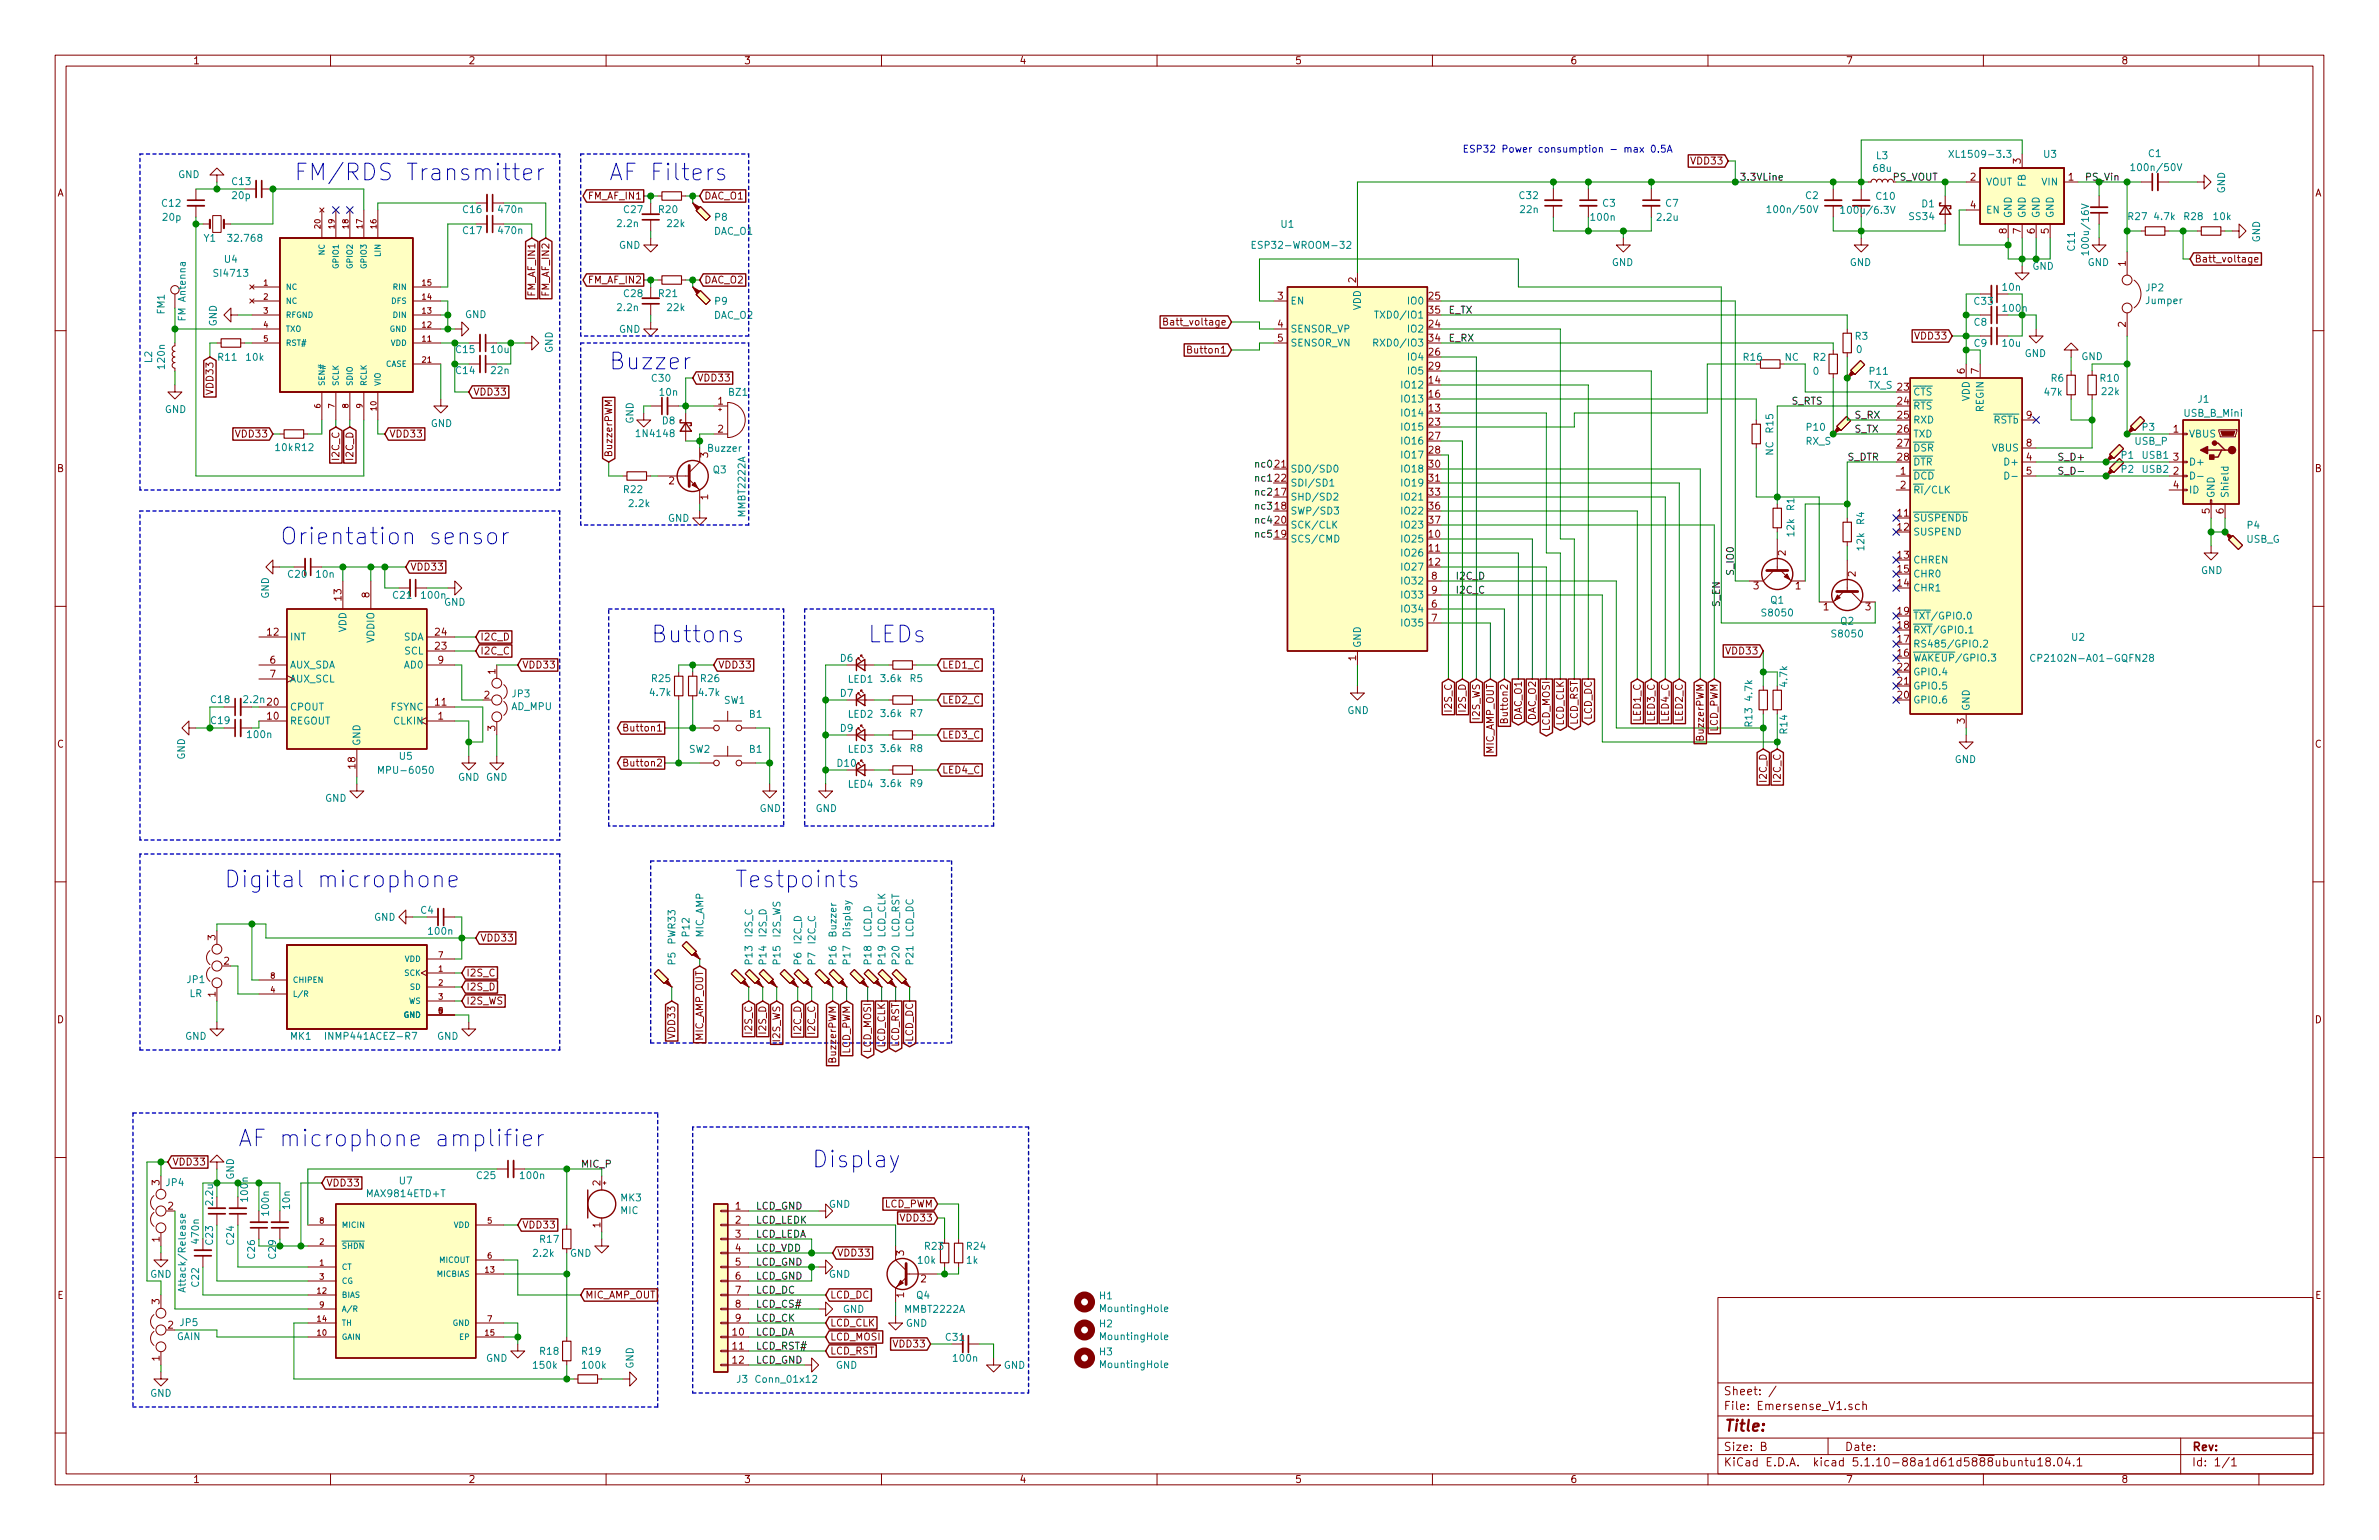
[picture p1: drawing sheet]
<svg xmlns="http://www.w3.org/2000/svg" width="432mm" height="279mm" viewBox="0 0 432 279" stroke-linecap="round" stroke-linejoin="round" font-family="sans-serif">
<defs><g id="words">
<g font-size="4.2" fill="#0000c2">
<text x="53.3" y="32.8">FM/RDS Transmitter</text>
<text x="110.5" y="32.8">AF Filters</text>
<text x="110.5" y="67.1">Buzzer</text>
<text x="50.8" y="98.8">Orientation sensor</text>
<text x="118.1" y="116.6">Buttons</text>
<text x="157.5" y="116.6">LEDs</text>
<text x="40.6" y="161">Digital microphone</text>
<text x="133.3" y="161">Testpoints</text>
<text x="43.2" y="208">AF microphone amplifier</text>
<text x="147.3" y="211.8">Display</text>
</g>
<text font-size="2.8" fill="#840000" x="312.8" y="259.7">Title:</text>
<g font-size="2.1" fill="#840000">
<text x="312.8" y="255.8">File: Emersense_V1.sch</text>
<text x="312.8" y="253.1">Sheet: /</text>
<text x="312.8" y="263.2">Size: B</text>
<text x="334.8" y="263.2">Date:</text>
<text x="397.8" y="263.2">Rev:</text>
<text x="312.8" y="266">KiCad E.D.A. kicad 5.1.10-88a1d61d5888ubuntu18.04.1</text>
<text x="397.8" y="266">Id: 1/1</text>
</g>
<g font-size="1.8" fill="#840000">
<text x="35" y="11.6">1</text>
<text x="85" y="11.6">2</text>
<text x="135" y="11.6">3</text>
<text x="185" y="11.6">4</text>
<text x="235" y="11.6">5</text>
<text x="285" y="11.6">6</text>
<text x="335" y="11.6">7</text>
<text x="385" y="11.6">8</text>
<text x="307.2" y="29.8">VDD33</text>
<text x="366.8" y="29.7" transform="rotate(-90 366.8 29.7)">3</text>
<text x="10.4" y="35.6">A</text>
<text x="357.7" y="32.8">2</text>
<text x="375.4" y="32.8">1</text>
<text x="420.2" y="35.6">A</text>
<text x="107" y="36.2">FM_AF_IN1</text>
<text x="127.8" y="36.2">DAC_O1</text>
<text x="357.7" y="37.8">4</text>
<text x="364.2" y="42.4" transform="rotate(-90 364.2 42.4)">8</text>
<text x="366.8" y="42.4" transform="rotate(-90 366.8 42.4)">7</text>
<text x="369.3" y="42.4" transform="rotate(-90 369.3 42.4)">6</text>
<text x="371.9" y="42.4" transform="rotate(-90 371.9 42.4)">5</text>
<text x="398.3" y="47.6">Batt_voltage</text>
<text x="97.2" y="53.6" transform="rotate(-90 97.2 53.6)">FM_AF_IN1</text>
<text x="99.7" y="53.6" transform="rotate(-90 99.7 53.6)">FM_AF_IN2</text>
<text x="107" y="51.4">FM_AF_IN2</text>
<text x="127.8" y="51.4">DAC_O2</text>
<text x="246.1" y="51.3" transform="rotate(-90 246.1 51.3)">2</text>
<text x="385.8" y="48.3" transform="rotate(-90 385.8 48.3)">1</text>
<text x="212.1" y="59.1">Batt_voltage</text>
<text x="231.9" y="54.4">3</text>
<text x="231.9" y="59.4">4</text>
<text x="259.4" y="59.4">24</text>
<text x="259.4" y="54.4">25</text>
<text x="259.4" y="56.9">35</text>
<text x="385.8" y="59.3" transform="rotate(-90 385.8 59.3)">2</text>
<text x="216.1" y="64.1">Button1</text>
<text x="231.9" y="62">5</text>
<text x="259.4" y="64.5">26</text>
<text x="259.4" y="62">34</text>
<text x="347.9" y="61.6">VDD33</text>
<text x="38.7" y="71.2" transform="rotate(-90 38.7 71.2)">VDD33</text>
<text x="85.9" y="71.8">VDD33</text>
<text x="126.5" y="69.2">VDD33</text>
<text x="259.4" y="69.6">14</text>
<text x="259.4" y="67.1">29</text>
<text x="339.1" y="70.5">TX_S 23</text>
<text x="356.6" y="67.8" transform="rotate(-90 356.6 67.8)">6</text>
<text x="359.2" y="67.8" transform="rotate(-90 359.2 67.8)">7</text>
<text x="130.3" y="73.4">1</text>
<text x="259.4" y="74.7">13</text>
<text x="259.4" y="72.1">16</text>
<text x="259.4" y="77.2">23</text>
<text x="344.5" y="73.4">24</text>
<text x="344.5" y="75.9">25</text>
<text x="367.8" y="75.9">9</text>
<text x="43.1" y="79.4">VDD33</text>
<text x="61.6" y="83.3" transform="rotate(-90 61.6 83.3)">I2C_C</text>
<text x="64.1" y="83.3" transform="rotate(-90 64.1 83.3)">I2C_D</text>
<text x="70.6" y="79.4">VDD33</text>
<text x="111.1" y="83" transform="rotate(-90 111.1 83)">BuzzerPWM</text>
<text x="128.5" y="83" transform="rotate(-90 128.5 83)">3</text>
<text x="130.3" y="78.5">2</text>
<text x="259.4" y="79.8">27</text>
<text x="259.4" y="82.3">28</text>
<text x="344.5" y="78.5">26</text>
<text x="344.5" y="81">27</text>
<text x="344.5" y="83.6">28</text>
<text x="367.8" y="83.6">4</text>
<text x="367.8" y="81">8</text>
<text x="394.5" y="78.5">1</text>
<text x="394.5" y="83.6">3</text>
<text x="10.4" y="85.6">B</text>
<text x="121.4" y="87.9">2</text>
<text x="231.4" y="89.9">17</text>
<text x="231.4" y="84.8">21</text>
<text x="231.4" y="87.4">22</text>
<text x="259.4" y="84.8">30</text>
<text x="259.4" y="87.4">31</text>
<text x="259.4" y="89.9">33</text>
<text x="345" y="86.1">1</text>
<text x="345" y="88.6">2</text>
<text x="367.8" y="86.1">5</text>
<text x="394.5" y="86.1">2</text>
<text x="394.5" y="88.6">4</text>
<text x="420.2" y="85.6">B</text>
<text x="128.5" y="90.7" transform="rotate(-90 128.5 90.7)">1</text>
<text x="231.4" y="92.5">18</text>
<text x="231.4" y="95">20</text>
<text x="259.4" y="92.5">36</text>
<text x="259.4" y="95">37</text>
<text x="344.5" y="93.7">11</text>
<text x="401.1" y="93.2" transform="rotate(-90 401.1 93.2)">5</text>
<text x="403.6" y="93.2" transform="rotate(-90 403.6 93.2)">6</text>
<text x="231.4" y="97.5">19</text>
<text x="259.4" y="97.5">10</text>
<text x="259.4" y="100.1">11</text>
<text x="324.1" y="100.8" transform="rotate(-90 324.1 100.8)">2</text>
<text x="344.5" y="96.3">12</text>
<text x="344.5" y="101.3">13</text>
<text x="74.4" y="103.5">VDD33</text>
<text x="259.4" y="102.6">12</text>
<text x="259.9" y="105.2">8</text>
<text x="259.9" y="107.7">9</text>
<text x="318.3" y="106.9">3</text>
<text x="325.9" y="106.9">1</text>
<text x="336.8" y="104.6" transform="rotate(-90 336.8 104.6)">2</text>
<text x="344.5" y="106.4">14</text>
<text x="344.5" y="103.9">15</text>
<text x="62" y="108.9" transform="rotate(-90 62 108.9)">13</text>
<text x="67.1" y="108.4" transform="rotate(-90 67.1 108.4)">8</text>
<text x="259.9" y="110.2">6</text>
<text x="259.9" y="112.8">7</text>
<text x="331" y="110.7">1</text>
<text x="338.6" y="110.7">3</text>
<text x="344.5" y="111.5">19</text>
<text x="48.6" y="115.3">12</text>
<text x="79" y="117.9">23</text>
<text x="79" y="115.3">24</text>
<text x="87.1" y="118.7">I2C_C</text>
<text x="87.1" y="116.2">I2C_D</text>
<text x="246.1" y="119.9" transform="rotate(-90 246.1 119.9)">1</text>
<text x="313.6" y="118.7">VDD33</text>
<text x="344.5" y="119.1">16</text>
<text x="344.5" y="116.6">17</text>
<text x="344.5" y="114">18</text>
<text x="49" y="120.4">6</text>
<text x="49" y="122.9">7</text>
<text x="79.5" y="120.4">9</text>
<text x="89.9" y="122.3" transform="rotate(-90 89.9 122.3)">1</text>
<text x="94.8" y="121.3">VDD33</text>
<text x="130.3" y="121.3">VDD33</text>
<text x="171" y="121.3">LED1_C</text>
<text x="344.5" y="124.2">21</text>
<text x="344.5" y="121.7">22</text>
<text x="48.6" y="130.6">10</text>
<text x="48.6" y="128">20</text>
<text x="79" y="128">11</text>
<text x="79.5" y="130.6">1</text>
<text x="87.9" y="126.7">2</text>
<text x="171" y="127.6">LED2_C</text>
<text x="263.5" y="128.9" transform="rotate(-90 263.5 128.9)">I2S_C</text>
<text x="266.1" y="128.9" transform="rotate(-90 266.1 128.9)">I2S_D</text>
<text x="268.6" y="130.5" transform="rotate(-90 268.6 130.5)">I2S_WS</text>
<text x="273.7" y="130.7" transform="rotate(-90 273.7 130.7)">Button2</text>
<text x="276.2" y="130.6" transform="rotate(-90 276.2 130.6)">DAC_O1</text>
<text x="278.8" y="130.6" transform="rotate(-90 278.8 130.6)">DAC_O2</text>
<text x="283.8" y="131.7" transform="rotate(-90 283.8 131.7)">LCD_CLK</text>
<text x="286.4" y="131.6" transform="rotate(-90 286.4 131.6)">LCD_RST</text>
<text x="288.9" y="130.6" transform="rotate(-90 288.9 130.6)">LCD_DC</text>
<text x="297.8" y="130.8" transform="rotate(-90 297.8 130.8)">LED1_C</text>
<text x="300.4" y="130.8" transform="rotate(-90 300.4 130.8)">LED3_C</text>
<text x="302.9" y="130.8" transform="rotate(-90 302.9 130.8)">LED4_C</text>
<text x="305.4" y="130.8" transform="rotate(-90 305.4 130.8)">LED2_C</text>
<text x="344.5" y="126.7">20</text>
<text x="356.6" y="131.3" transform="rotate(-90 356.6 131.3)">3</text>
<text x="10.4" y="135.6">C</text>
<text x="89.9" y="132.6" transform="rotate(-90 89.9 132.6)">3</text>
<text x="113.7" y="132.7">Button1</text>
<text x="171" y="134">LED3_C</text>
<text x="271.1" y="136.9" transform="rotate(-90 271.1 136.9)">MIC_AMP_OUT</text>
<text x="281.3" y="132.6" transform="rotate(-90 281.3 132.6)">LCD_MOSI</text>
<text x="309.2" y="134.1" transform="rotate(-90 309.2 134.1)">BuzzerPWM</text>
<text x="311.8" y="132.9" transform="rotate(-90 311.8 132.9)">LCD_PWM</text>
<text x="420.2" y="135.6">C</text>
<text x="64.5" y="139.4" transform="rotate(-90 64.5 139.4)">18</text>
<text x="113.7" y="139.1">Button2</text>
<text x="171" y="140.3">LED4_C</text>
<text x="320.7" y="141.7" transform="rotate(-90 320.7 141.7)">I2C_D</text>
<text x="323.2" y="141.7" transform="rotate(-90 323.2 141.7)">I2C_C</text>
<text x="39.1" y="170.6" transform="rotate(-90 39.1 170.6)">3</text>
<text x="87.1" y="170.8">VDD33</text>
<text x="40.7" y="175">2</text>
<text x="84.6" y="177.2">I2S_C</text>
<text x="84.6" y="179.7">I2S_D</text>
<text x="10.4" y="185.6">D</text>
<text x="39.1" y="180.9" transform="rotate(-90 39.1 180.9)">1</text>
<text x="84.6" y="182.2">I2S_WS</text>
<text x="420.2" y="185.6">D</text>
<text x="122.6" y="188.1" transform="rotate(-90 122.6 188.1)">VDD33</text>
<text x="127.6" y="188.9" transform="rotate(-90 127.6 188.9)">MIC_AMP_OUT</text>
<text x="136.5" y="187.3" transform="rotate(-90 136.5 187.3)">I2S_C</text>
<text x="139.1" y="187.3" transform="rotate(-90 139.1 187.3)">I2S_D</text>
<text x="141.6" y="188.9" transform="rotate(-90 141.6 188.9)">I2S_WS</text>
<text x="145.4" y="187.4" transform="rotate(-90 145.4 187.4)">I2C_D</text>
<text x="148" y="187.4" transform="rotate(-90 148 187.4)">I2C_C</text>
<text x="154.3" y="191.3" transform="rotate(-90 154.3 191.3)">LCD_PWM</text>
<text x="158.1" y="191" transform="rotate(-90 158.1 191)">LCD_MOSI</text>
<text x="160.7" y="190.1" transform="rotate(-90 160.7 190.1)">LCD_CLK</text>
<text x="163.2" y="190" transform="rotate(-90 163.2 190)">LCD_RST</text>
<text x="165.7" y="189" transform="rotate(-90 165.7 189)">LCD_DC</text>
<text x="151.8" y="192.5" transform="rotate(-90 151.8 192.5)">BuzzerPWM</text>
<text x="29" y="215" transform="rotate(-90 29 215)">3</text>
<text x="31.3" y="211.5">VDD33</text>
<text x="59.2" y="215.3">VDD33</text>
<text x="109" y="215.1" transform="rotate(-90 109 215.1)">2</text>
<text x="30.5" y="219.5">2</text>
<text x="133.5" y="219.5">1</text>
<text x="133.5" y="222">2</text>
<text x="160.5" y="219.1">LCD_PWM</text>
<text x="163.7" y="221.6">VDD33</text>
<text x="29" y="225.3" transform="rotate(-90 29 225.3)">1</text>
<text x="94.8" y="222.9">VDD33</text>
<text x="109" y="222.7" transform="rotate(-90 109 222.7)">1</text>
<text x="133.5" y="224.5">3</text>
<text x="133.5" y="227.1">4</text>
<text x="151.9" y="228">VDD33</text>
<text x="164.1" y="227.8" transform="rotate(-90 164.1 227.8)">3</text>
<text x="133.5" y="229.6">5</text>
<text x="133.5" y="232.2">6</text>
<text x="167.2" y="232.7">2</text>
<text x="10.4" y="235.6">E</text>
<text x="29" y="236.6" transform="rotate(-90 29 236.6)">3</text>
<text x="106.2" y="235.6">MIC_AMP_OUT</text>
<text x="133.5" y="234.7">7</text>
<text x="133.5" y="237.2">8</text>
<text x="133.5" y="239.8">9</text>
<text x="150.6" y="235.6">LCD_DC</text>
<text x="164.1" y="235.4" transform="rotate(-90 164.1 235.4)">1</text>
<text x="420.2" y="235.6">E</text>
<text x="30.5" y="241">2</text>
<text x="133" y="242.3">10</text>
<text x="133" y="244.9">11</text>
<text x="150.6" y="245.7">LCD_RST</text>
<text x="150.6" y="243.2">LCD_MOSI</text>
<text x="150.6" y="240.7">LCD_CLK</text>
<text x="162.4" y="244.5">VDD33</text>
<text x="29" y="246.9" transform="rotate(-90 29 246.9)">1</text>
<text x="133" y="247.4">12</text>
<text x="35" y="269">1</text>
<text x="85" y="269">2</text>
<text x="135" y="269">3</text>
<text x="185" y="269">4</text>
<text x="235" y="269">5</text>
<text x="285" y="269">6</text>
<text x="335" y="269">7</text>
<text x="385" y="269">8</text>
</g>
<text font-size="1.8" fill="#0000c2" x="265.4" y="27.7">ESP32 Power consumption - max 0.5A</text>
<g font-size="1.8" fill="#008484">
<text x="340.6" y="28.9">L3</text>
<text x="354.8" y="28.6">XL1509-3.3</text>
<text x="371" y="28.6">U3</text>
<text x="390" y="28.5">C1</text>
<text x="32.3" y="32.3">GND</text>
<text x="42.2" y="33.6">C13</text>
<text x="340.1" y="31.2">68u</text>
<text x="360.4" y="33.7">VOUT</text>
<text x="367.7" y="33.9" transform="rotate(-90 367.7 33.9)">FB</text>
<text x="370.7" y="33.7">VIN</text>
<text x="387.5" y="31">100n/50V</text>
<text x="403.9" y="35.1" transform="rotate(-90 403.9 35.1)">GND</text>
<text x="29.5" y="37.5">C12</text>
<text x="29.6" y="40.1">20p</text>
<text x="42.2" y="36.1">20p</text>
<text x="84.1" y="38.7">C16</text>
<text x="90.6" y="38.7">470n</text>
<text x="112.2" y="41.2">2.2n</text>
<text x="113.3" y="38.7">C27</text>
<text x="119.6" y="38.7">R20</text>
<text x="121.2" y="41.2">22k</text>
<text x="129.8" y="40.1">P8</text>
<text x="232.6" y="41.3">U1</text>
<text x="275.8" y="36.1">C32</text>
<text x="276" y="38.7">22n</text>
<text x="288.9" y="40.1">100n</text>
<text x="290.9" y="37.5">C3</text>
<text x="300.9" y="40.1">2.2u</text>
<text x="302.4" y="37.5">C7</text>
<text x="321.5" y="38.7">100n/50V</text>
<text x="327.8" y="36.1">C2</text>
<text x="334.9" y="38.8">100u/6.3V</text>
<text x="340.6" y="36.2">C10</text>
<text x="346.6" y="39.9">SS34</text>
<text x="348.8" y="37.6">D1</text>
<text x="360.4" y="38.7">EN</text>
<text x="365.1" y="39.6" transform="rotate(-90 365.1 39.6)">GND</text>
<text x="367.7" y="39.6" transform="rotate(-90 367.7 39.6)">GND</text>
<text x="370.2" y="39.6" transform="rotate(-90 370.2 39.6)">GND</text>
<text x="372.7" y="39.6" transform="rotate(-90 372.7 39.6)">GND</text>
<text x="386.3" y="39.9">R27</text>
<text x="391.1" y="39.9">4.7k</text>
<text x="396.5" y="39.9">R28</text>
<text x="401.9" y="39.9">10k</text>
<text x="37" y="43.9">Y1</text>
<text x="40.8" y="47.7">U4</text>
<text x="41.8" y="43.9">32.768</text>
<text x="84.1" y="42.5">C17</text>
<text x="90.6" y="42.5">470n</text>
<text x="112.3" y="45.1">GND</text>
<text x="129.6" y="42.6">DAC_O1</text>
<text x="228.3" y="45.1">ESP32-WROOM-32</text>
<text x="376.6" y="45.4" transform="rotate(-90 376.6 45.4)">C11</text>
<text x="379.1" y="45.5" transform="rotate(-90 379.1 45.5)">100u/16V</text>
<text x="410.2" y="44" transform="rotate(-90 410.2 44)">GND</text>
<text x="39.1" y="50.2">SI4713</text>
<text x="113.3" y="53.9">C28</text>
<text x="119.6" y="53.9">R21</text>
<text x="292.6" y="48.3">GND</text>
<text x="335.7" y="48.3">GND</text>
<text x="363.6" y="52.8">10n</text>
<text x="368.9" y="48.9">GND</text>
<text x="378.9" y="48.3">GND</text>
<text x="389.5" y="52.9">JP2</text>
<text x="29.9" y="56.9" transform="rotate(-90 29.9 56.9)">FM1</text>
<text x="33.7" y="57.9" transform="rotate(-90 33.7 57.9)">FM Antenna</text>
<text x="39.3" y="59.2" transform="rotate(-90 39.3 59.2)">GND</text>
<text x="84.4" y="57.7">GND</text>
<text x="112.2" y="56.4">2.2n</text>
<text x="121.2" y="56.4">22k</text>
<text x="129.6" y="57.8">DAC_O2</text>
<text x="129.8" y="55.3">P9</text>
<text x="234.2" y="55.2">EN</text>
<text x="247" y="56.3" transform="rotate(-90 247 56.3)">VDD</text>
<text x="250.7" y="57.8">TXD0/IO1</text>
<text x="255.7" y="55.2">IO0</text>
<text x="358.3" y="59.1">C8</text>
<text x="358.4" y="55.3">C33</text>
<text x="389.6" y="55.2">Jumper</text>
<text x="27.6" y="65.8" transform="rotate(-90 27.6 65.8)">L2</text>
<text x="39.6" y="65.5">R11</text>
<text x="44.8" y="65.5">10k</text>
<text x="89.2" y="64.1">10u</text>
<text x="100.3" y="64.1" transform="rotate(-90 100.3 64.1)">GND</text>
<text x="112.3" y="60.4">GND</text>
<text x="234.2" y="60.3">SENSOR_VP</text>
<text x="234.2" y="62.9">SENSOR_VN</text>
<text x="250.5" y="62.9">RXD0/IO3</text>
<text x="255.7" y="60.3">IO2</text>
<text x="255.7" y="65.4">IO4</text>
<text x="316.5" y="65.5">R16</text>
<text x="324" y="65.5">NC</text>
<text x="329.1" y="65.5">R2</text>
<text x="336.8" y="61.6">R3</text>
<text x="337" y="64.1">0</text>
<text x="358.3" y="62.9">C9</text>
<text x="363.6" y="62.9">10u</text>
<text x="367.5" y="64.8">GND</text>
<text x="377.8" y="65.3">GND</text>
<text x="29.9" y="66.8" transform="rotate(-90 29.9 66.8)">120n</text>
<text x="89.2" y="67.9">22n</text>
<text x="118.4" y="69.3">C30</text>
<text x="119.8" y="71.8">10n</text>
<text x="132.3" y="71.8">BZ1</text>
<text x="254.7" y="70.5">IO12</text>
<text x="255.7" y="67.9">IO5</text>
<text x="329.1" y="68">0</text>
<text x="339.4" y="68">P11</text>
<text x="347.2" y="71.8">CTS</text>
<text x="371.2" y="71.8">47k</text>
<text x="372.3" y="69.3">R6</text>
<text x="381.3" y="69.3">R10</text>
<text x="381.6" y="71.7">22k</text>
<text x="29.9" y="74.9">GND</text>
<text x="78.2" y="77.5">GND</text>
<text x="115" y="76.9" transform="rotate(-90 115 76.9)">GND</text>
<text x="120.2" y="77">D8</text>
<text x="254.7" y="75.6">IO14</text>
<text x="254.7" y="73">IO13</text>
<text x="347.2" y="74.3">RTS</text>
<text x="347.2" y="76.8">RXD</text>
<text x="357.5" y="72.8" transform="rotate(-90 357.5 72.8)">VDD</text>
<text x="360" y="74.7" transform="rotate(-90 360 74.7)">REGIN</text>
<text x="361.9" y="76.8">RSTb</text>
<text x="396.5" y="75.6">USB_B_Mini</text>
<text x="399" y="73.1">J1</text>
<text x="50.1" y="81.8">10k R12</text>
<text x="115.8" y="79.3">1N4148</text>
<text x="128.6" y="82">Buzzer</text>
<text x="254.7" y="78.1">IO15</text>
<text x="254.7" y="80.6">IO16</text>
<text x="254.7" y="83.2">IO17</text>
<text x="321.9" y="82.7" transform="rotate(-90 321.9 82.7)">NC</text>
<text x="321.9" y="78.5" transform="rotate(-90 321.9 78.5)">R15</text>
<text x="327.7" y="80.7">RX_S</text>
<text x="328" y="78.2">P10</text>
<text x="347.2" y="79.4">TXD</text>
<text x="347.2" y="81.9">DSR</text>
<text x="361.6" y="81.9">VBUS</text>
<text x="385.1" y="83.2">P1</text>
<text x="387.5" y="80.7">USB_P</text>
<text x="388.8" y="83.2">USB1</text>
<text x="388.9" y="78.2">P3</text>
<text x="397.3" y="79.4">VBUS</text>
<text x="113.3" y="89.5">R22</text>
<text x="129.5" y="85.9">Q3</text>
<text x="234.2" y="85.7">SDO/SD0</text>
<text x="234.2" y="88.3">SDI/SD1</text>
<text x="254.7" y="85.7">IO18</text>
<text x="254.7" y="88.3">IO19</text>
<text x="347.2" y="87">DCD</text>
<text x="347.2" y="89.5">RI/CLK</text>
<text x="347.2" y="84.5">DTR</text>
<text x="364.2" y="84.5">D+</text>
<text x="385.1" y="85.8">P2</text>
<text x="388.8" y="85.8">USB2</text>
<text x="397.3" y="84.5">D+</text>
<text x="397.3" y="89.5">ID</text>
<text x="114.3" y="92">2.2k</text>
<text x="121.2" y="94.7">GND</text>
<text x="135.3" y="93.6" transform="rotate(-90 135.3 93.6)">MMBT2222A</text>
<text x="234.2" y="90.8">SHD/SD2</text>
<text x="234.2" y="93.3">SWP/SD3</text>
<text x="234.2" y="95.9">SCK/CLK</text>
<text x="254.7" y="90.8">IO21</text>
<text x="254.7" y="93.3">IO22</text>
<text x="254.7" y="95.9">IO23</text>
<text x="325.7" y="92.6" transform="rotate(-90 325.7 92.6)">R1</text>
<text x="338.4" y="95.1" transform="rotate(-90 338.4 95.1)">R4</text>
<text x="347.2" y="94.6">SUSPENDb</text>
<text x="402" y="90.4" transform="rotate(-90 402 90.4)">GND</text>
<text x="404.5" y="90.4" transform="rotate(-90 404.5 90.4)">Shield</text>
<text x="407.9" y="95.9">P4</text>
<text x="234.2" y="98.4">SCS/CMD</text>
<text x="254.7" y="98.4">IO25</text>
<text x="254.7" y="101">IO26</text>
<text x="325.7" y="97.3" transform="rotate(-90 325.7 97.3)">12k</text>
<text x="338.4" y="99.8" transform="rotate(-90 338.4 99.8)">12k</text>
<text x="347.2" y="97.2">SUSPEND</text>
<text x="407.7" y="98.5">USB_G</text>
<text x="52.3" y="104.8">C20</text>
<text x="57.5" y="104.8">10n</text>
<text x="254.7" y="103.5">IO27</text>
<text x="254.7" y="106">IO32</text>
<text x="347.2" y="102.2">CHREN</text>
<text x="347.2" y="107.3">CHR1</text>
<text x="347.2" y="104.8">CHR0</text>
<text x="399.5" y="104.1">GND</text>
<text x="48.8" y="108.6" transform="rotate(-90 48.8 108.6)">GND</text>
<text x="71.4" y="108.6">C21</text>
<text x="76.7" y="108.6">100n</text>
<text x="80.6" y="109.9">GND</text>
<text x="254.7" y="111.1">IO34</text>
<text x="254.7" y="113.7">IO35</text>
<text x="254.7" y="108.6">IO33</text>
<text x="320" y="111.8">S8050</text>
<text x="321.4" y="109.5">Q1</text>
<text x="334.1" y="113.3">Q2</text>
<text x="347.2" y="112.4">TXT/GPIO.0</text>
<text x="52.6" y="116.2">INT</text>
<text x="62.9" y="114.7" transform="rotate(-90 62.9 114.7)">VDD</text>
<text x="67.9" y="116.6" transform="rotate(-90 67.9 116.6)">VDDIO</text>
<text x="73.2" y="116.2">SDA</text>
<text x="73.4" y="118.7">SCL</text>
<text x="247" y="117.6" transform="rotate(-90 247 117.6)">GND</text>
<text x="332.7" y="115.6">S8050</text>
<text x="347.2" y="117.5">RS485/GPIO.2</text>
<text x="347.2" y="114.9">RXT/GPIO.1</text>
<text x="376.1" y="116.3">U2</text>
<text x="52.6" y="121.3">AUX_SDA</text>
<text x="52.6" y="123.8">AUX_SCL</text>
<text x="73.4" y="121.3">AD0</text>
<text x="118.4" y="123.7">R25</text>
<text x="127.3" y="123.7">R26</text>
<text x="152.6" y="120.1">D6</text>
<text x="153.9" y="123.9">LED1</text>
<text x="160" y="123.7">3.6k</text>
<text x="165.2" y="123.7">R5</text>
<text x="347.2" y="120">WAKEUP/GPIO.3</text>
<text x="347.2" y="125.1">GPIO.5</text>
<text x="347.2" y="122.6">GPIO.4</text>
<text x="370.2" y="120.1">CP2102N-A01-GQFN28</text>
<text x="38.4" y="131.4">C19</text>
<text x="38.4" y="127.6">C18</text>
<text x="44.3" y="127.6">2.2n</text>
<text x="52.6" y="131.4">REGOUT</text>
<text x="52.6" y="128.9">CPOUT</text>
<text x="71" y="128.9">FSYNC</text>
<text x="71.6" y="131.4">CLKIN</text>
<text x="92.8" y="128.8">AD_MPU</text>
<text x="93" y="126.5">JP3</text>
<text x="118.1" y="126.3">4.7k</text>
<text x="127" y="126.3">4.7k</text>
<text x="131.4" y="127.7">SW1</text>
<text x="136" y="130.2">B1</text>
<text x="152.6" y="126.4">D7</text>
<text x="153.9" y="130.2">LED2</text>
<text x="160" y="130.1">3.6k</text>
<text x="165.2" y="130.1">R7</text>
<text x="244.6" y="129.5">GND</text>
<text x="318.1" y="131.8" transform="rotate(-90 318.1 131.8)">R13</text>
<text x="318.1" y="127" transform="rotate(-90 318.1 127)">4.7k</text>
<text x="347.2" y="127.6">GPIO.6</text>
<text x="357.5" y="129" transform="rotate(-90 357.5 129)">GND</text>
<text x="33.6" y="137.8" transform="rotate(-90 33.6 137.8)">GND</text>
<text x="65.4" y="135.4" transform="rotate(-90 65.4 135.4)">GND</text>
<text x="72.5" y="137.8">U5</text>
<text x="125.1" y="136.6">SW2</text>
<text x="136" y="136.6">B1</text>
<text x="152.6" y="132.8">D9</text>
<text x="153.9" y="136.6">LED3</text>
<text x="160" y="136.4">3.6k</text>
<text x="165.2" y="136.4">R8</text>
<text x="324.4" y="133.1" transform="rotate(-90 324.4 133.1)">R14</text>
<text x="69.4" y="140.4">MPU-6050</text>
<text x="83.1" y="141.7">GND GND</text>
<text x="152" y="139.1">D10</text>
<text x="153.9" y="142.9">LED4</text>
<text x="160" y="142.8">3.6k</text>
<text x="165.2" y="142.8">R9</text>
<text x="354.8" y="138.4">GND</text>
<text x="59" y="145.5">GND</text>
<text x="137.9" y="147.3">GND</text>
<text x="148" y="147.3">GND</text>
<text x="67.9" y="167.1">GND</text>
<text x="76.4" y="165.8">C4</text>
<text x="77.9" y="169.6">100n</text>
<text x="122.6" y="171.2" transform="rotate(-90 122.6 171.2)">PWR33</text>
<text x="125.1" y="169.8" transform="rotate(-90 125.1 169.8)">P12</text>
<text x="127.7" y="170.1" transform="rotate(-90 127.7 170.1)">MIC_AMP</text>
<text x="136.6" y="169.9" transform="rotate(-90 136.6 169.9)">I2S_C</text>
<text x="139.1" y="169.9" transform="rotate(-90 139.1 169.9)">I2S_D</text>
<text x="141.7" y="170" transform="rotate(-90 141.7 170)">I2S_WS</text>
<text x="145.5" y="171.2" transform="rotate(-90 145.5 171.2)">I2C_D</text>
<text x="148" y="171.2" transform="rotate(-90 148 171.2)">I2C_C</text>
<text x="151.8" y="169.8" transform="rotate(-90 151.8 169.8)">Buzzer</text>
<text x="154.4" y="169.8" transform="rotate(-90 154.4 169.8)">Display</text>
<text x="158.2" y="170.1" transform="rotate(-90 158.2 170.1)">LCD_D</text>
<text x="160.7" y="170.2" transform="rotate(-90 160.7 170.2)">LCD_CLK</text>
<text x="163.2" y="170.2" transform="rotate(-90 163.2 170.2)">LCD_RST</text>
<text x="165.8" y="170.1" transform="rotate(-90 165.8 170.1)">LCD_DC</text>
<text x="34" y="178.4">JP1</text>
<text x="122.6" y="175" transform="rotate(-90 122.6 175)">P5</text>
<text x="136.6" y="174.9" transform="rotate(-90 136.6 174.9)">P13</text>
<text x="139.1" y="174.9" transform="rotate(-90 139.1 174.9)">P14</text>
<text x="141.7" y="174.9" transform="rotate(-90 141.7 174.9)">P15</text>
<text x="145.5" y="175" transform="rotate(-90 145.5 175)">P6</text>
<text x="148" y="175" transform="rotate(-90 148 175)">P7</text>
<text x="151.8" y="174.9" transform="rotate(-90 151.8 174.9)">P16</text>
<text x="154.4" y="174.9" transform="rotate(-90 154.4 174.9)">P17</text>
<text x="158.2" y="174.9" transform="rotate(-90 158.2 174.9)">P18</text>
<text x="160.7" y="174.9" transform="rotate(-90 160.7 174.9)">P19</text>
<text x="163.2" y="174.9" transform="rotate(-90 163.2 174.9)">P20</text>
<text x="165.8" y="174.9" transform="rotate(-90 165.8 174.9)">P21</text>
<text x="34.4" y="180.9">LR</text>
<text x="33.6" y="188.6">GND</text>
<text x="52.8" y="188.6">MK1</text>
<text x="59.8" y="188.6">INMP441ACEZ-R7</text>
<text x="79.3" y="188.6">GND</text>
<text x="30.2" y="215.2">JP4</text>
<text x="42.5" y="214" transform="rotate(-90 42.5 214)">GND</text>
<text x="72.5" y="214.9">U7</text>
<text x="86.6" y="213.9">C25</text>
<text x="94.6" y="213.9">100n</text>
<text x="38.7" y="218.5" transform="rotate(-90 38.7 218.5)">2.2u</text>
<text x="48.8" y="220.4" transform="rotate(-90 48.8 220.4)">100n</text>
<text x="52.6" y="219.3" transform="rotate(-90 52.6 219.3)">10n</text>
<text x="66.9" y="217.2">MAX9814ETD+T</text>
<text x="112.6" y="220.3">MIC</text>
<text x="112.7" y="218">MK3</text>
<text x="150.4" y="219.1">GND</text>
<text x="36.1" y="225.5" transform="rotate(-90 36.1 225.5)">470n</text>
<text x="38.7" y="225.8" transform="rotate(-90 38.7 225.8)">C23</text>
<text x="42.5" y="225.8" transform="rotate(-90 42.5 225.8)">C24</text>
<text x="98.1" y="225.5">R17</text>
<text x="167.9" y="226.7">R23</text>
<text x="175.5" y="226.7">R24</text>
<text x="27.3" y="231.8">GND</text>
<text x="33.7" y="233.6" transform="rotate(-90 33.7 233.6)">Attack/Release</text>
<text x="36.1" y="233.4" transform="rotate(-90 36.1 233.4)">C22</text>
<text x="46.3" y="228.3" transform="rotate(-90 46.3 228.3)">C26</text>
<text x="50.1" y="228.3" transform="rotate(-90 50.1 228.3)">C29</text>
<text x="96.9" y="228">2.2k</text>
<text x="103.5" y="228">GND</text>
<text x="150.4" y="231.8">GND</text>
<text x="166.7" y="229.3">10k</text>
<text x="175.5" y="229.3">1k</text>
<text x="153" y="238.2">GND</text>
<text x="164.4" y="238.2">MMBT2222A</text>
<text x="166.4" y="235.6">Q4</text>
<text x="199.6" y="235.7">H1</text>
<text x="199.9" y="238">MountingHole</text>
<text x="32.1" y="243.1">GAIN</text>
<text x="32.7" y="240.6">JP5</text>
<text x="98.1" y="245.8">R18</text>
<text x="105.7" y="245.8">R19</text>
<text x="164.4" y="240.7">GND</text>
<text x="171.7" y="243.3">C31</text>
<text x="199.6" y="240.8">H2</text>
<text x="199.6" y="245.9">H3</text>
<text x="199.9" y="243.1">MountingHole</text>
<text x="88.2" y="247.1">GND</text>
<text x="97" y="248.3">150k</text>
<text x="105.8" y="248.3">100k</text>
<text x="115" y="248.3" transform="rotate(-90 115 248.3)">GND</text>
<text x="133.8" y="250.9">J3</text>
<text x="137.5" y="250.9">Conn_01x12</text>
<text x="151.7" y="248.3">GND</text>
<text x="173.2" y="247.1">100n</text>
<text x="182.2" y="248.3">GND</text>
<text x="199.9" y="248.2">MountingHole</text>
<text x="27.3" y="253.4">GND</text>
</g>
<g font-size="1.8">
<text x="316.6" y="32.8">3.3VLine</text>
<text x="343.5" y="32.8">PS_VOUT</text>
<text x="262.9" y="56.9">E_TX</text>
<text x="262.9" y="62">E_RX</text>
<text x="325.1" y="73.4">S_RTS</text>
<text x="336.5" y="75.9">S_RX</text>
<text x="335.3" y="83.6">S_DTR</text>
<text x="336.5" y="78.5">S_TX</text>
<text x="373.4" y="83.6">S_D+</text>
<text x="228.1" y="87.4">nc1</text>
<text x="228.1" y="84.8">nc0</text>
<text x="228.1" y="89.9">nc2</text>
<text x="373.4" y="86.1">S_D-</text>
<text x="228.1" y="92.5">nc3</text>
<text x="228.1" y="95">nc4</text>
<text x="228.1" y="97.5">nc5</text>
<text x="264.2" y="105.2">I2C_D</text>
<text x="264.2" y="107.7">I2C_C</text>
<text x="314.7" y="104.1" transform="rotate(-90 314.7 104.1)">S_IO0</text>
<text x="312.2" y="110" transform="rotate(-90 312.2 110)">S_EN</text>
<text x="105.4" y="211.8">MIC_P</text>
<text x="137.2" y="219.5">LCD_GND</text>
<text x="137.2" y="222">LCD_LEDK</text>
<text x="137.2" y="224.5">LCD_LEDA</text>
<text x="137.2" y="227.1">LCD_VDD</text>
<text x="137.2" y="229.6">LCD_GND</text>
<text x="137.2" y="232.2">LCD_GND</text>
<text x="137.2" y="234.7">LCD_DC</text>
<text x="137.2" y="237.2">LCD_CS#</text>
<text x="137.2" y="239.8">LCD_CK</text>
<text x="137.2" y="242.3">LCD_DA</text>
<text x="137.2" y="244.9">LCD_RST#</text>
<text x="137.2" y="247.4">LCD_GND</text>
</g>
<g font-size="1.8" fill="#008400">
<text x="378.7" y="32.8">PS_Vin</text>
<text x="363.7" y="56.6">100n</text>
<text x="82.8" y="64.1">C15</text>
<text x="82.8" y="67.9">C14</text>
<text x="324.4" y="124.5" transform="rotate(-90 324.4 124.5)">4.7k</text>
<text x="45.1" y="133.9">100n</text>
<text x="45" y="217.8" transform="rotate(-90 45 217.8)">100n</text>
</g>
<g font-size="1.4" fill="#840000">
<text x="58.2" y="41.4" transform="rotate(-90 58.2 41.4)">20</text>
<text x="60.7" y="41.4" transform="rotate(-90 60.7 41.4)">19</text>
<text x="63.2" y="41.4" transform="rotate(-90 63.2 41.4)">18</text>
<text x="65.8" y="41.4" transform="rotate(-90 65.8 41.4)">17</text>
<text x="68.3" y="41.4" transform="rotate(-90 68.3 41.4)">16</text>
<text x="47.9" y="51.8">1</text>
<text x="76.7" y="51.8">15</text>
<text x="47.9" y="54.4">2</text>
<text x="47.9" y="56.9">3</text>
<text x="47.9" y="59.4">4</text>
<text x="76.7" y="59.4">12</text>
<text x="76.7" y="56.9">13</text>
<text x="76.7" y="54.4">14</text>
<text x="47.9" y="62">5</text>
<text x="76.7" y="62">11</text>
<text x="76.7" y="65.8">21</text>
<text x="58.2" y="74" transform="rotate(-90 58.2 74)">6</text>
<text x="60.7" y="74" transform="rotate(-90 60.7 74)">7</text>
<text x="63.2" y="74" transform="rotate(-90 63.2 74)">8</text>
<text x="65.8" y="74" transform="rotate(-90 65.8 74)">9</text>
<text x="68.3" y="74.4" transform="rotate(-90 68.3 74.4)">10</text>
<text x="79.6" y="173.7">7</text>
<text x="49.1" y="177.5">8</text>
<text x="79.6" y="176.3">1</text>
<text x="79.6" y="178.8">2</text>
<text x="49.1" y="180.1">4</text>
<text x="79.6" y="181.4">3</text>
<text x="79.6" y="183.9">5</text>
<text x="58" y="222">8</text>
<text x="88.5" y="222">5</text>
<text x="58" y="225.8">2</text>
<text x="58" y="229.6">1</text>
<text x="58" y="232.2">3</text>
<text x="88.1" y="230.9">13</text>
<text x="88.5" y="228.3">6</text>
<text x="57.6" y="234.7">12</text>
<text x="57.6" y="239.8">14</text>
<text x="58" y="237.2">9</text>
<text x="88.5" y="239.8">7</text>
<text x="57.6" y="242.3">10</text>
<text x="88.1" y="242.3">15</text>
</g>
<g font-size="1.4" fill="#008484">
<text x="58.9" y="46.2" transform="rotate(-90 58.9 46.2)">NC</text>
<text x="69.1" y="46.5" transform="rotate(-90 69.1 46.5)">LIN</text>
<text x="51.8" y="52.6">NC</text>
<text x="61.5" y="48.5" transform="rotate(-90 61.5 48.5)">GPIO1</text>
<text x="64" y="48.5" transform="rotate(-90 64 48.5)">GPIO2</text>
<text x="66.5" y="48.5" transform="rotate(-90 66.5 48.5)">GPIO3</text>
<text x="71.5" y="52.6">RIN</text>
<text x="51.8" y="55.1">NC</text>
<text x="51.8" y="57.7">RFGND</text>
<text x="71.1" y="55.1">DFS</text>
<text x="71.5" y="57.7">DIN</text>
<text x="51.8" y="60.2">TXO</text>
<text x="51.8" y="62.7">RST#</text>
<text x="70.8" y="60.2">GND</text>
<text x="70.9" y="62.7">VDD</text>
<text x="58.9" y="70.1" transform="rotate(-90 58.9 70.1)">SEN#</text>
<text x="61.5" y="70.1" transform="rotate(-90 61.5 70.1)">SCLK</text>
<text x="64" y="70.1" transform="rotate(-90 64 70.1)">SDIO</text>
<text x="66.5" y="70.1" transform="rotate(-90 66.5 70.1)">RCLK</text>
<text x="69.1" y="70.1" transform="rotate(-90 69.1 70.1)">VIO</text>
<text x="70" y="66.5">CASE</text>
<text x="53.1" y="178.3">CHIPEN</text>
<text x="73.5" y="177">SCK</text>
<text x="73.5" y="174.5">VDD</text>
<text x="74.5" y="179.6">SD</text>
<text x="53.1" y="180.8">L/R</text>
<text x="73.3" y="184.7">GND</text>
<text x="74.2" y="182.1">WS</text>
<text x="62" y="226.6">SHDN</text>
<text x="62" y="222.8">MICIN</text>
<text x="82.3" y="222.8">VDD</text>
<text x="62" y="230.4">CT</text>
<text x="62" y="232.9">CG</text>
<text x="79.4" y="231.6">MICBIAS</text>
<text x="79.8" y="229.1">MICOUT</text>
<text x="62" y="235.5">BIAS</text>
<text x="62" y="238">A/R</text>
<text x="62" y="243.1">GAIN</text>
<text x="62" y="240.5">TH</text>
<text x="82.2" y="240.5">GND</text>
<text x="83.5" y="243.1">EP</text>
</g>
</g></defs>
<g fill="none" stroke="#840000" stroke-width=".18">
<path d="M10 10h411.8v259.4h-411.8zM12 12h407.8v255.4h-407.8zM60 10v2M110 10v2M160 10v2M210 10v2M260 10v2M310 10v2M360 10v2M410 10v2M35.6 34.3v2M35.6 37.3v2.1"/>
<path d="M38.6 39.1h1.5v3.1h-1.5zM39.4 31.8h1.2l-1.2-1.3-1.3 1.3h1.3v1.2M44.4 34.3h2.1M47.5 34.3h2M58 37.7l.8 .8M58.4 38.1v5.1M58.8 37.7l-.8 .8M61 38.1v5.1M63.5 38.1v5.1M66 38.1v5.1M68.6 38.1v5.1M86.4 36.8h2"/>
<path d="M89.4 36.8h2M118.1 36.8v2.1M118.1 39.9v2M119.4 35.6h.7M123.7 35.6h.8M125.7 36.8h.1M126.4 38.2l.7-.7 1.8 1.7-.8 .8zM281.9 34.3v2M281.9 37.3v2.1M288.3 34.3v2M288.3 37.3v2.1M299.7 34.3v2"/>
<path d="M299.7 37.3v2.1M332.7 34.3v2M332.7 37.3v2.1M337.8 34.3v2M339.1 33h.5l.1-.3 .3-.2 .4 .1 .2 .4 .1-.3 .3-.2 .5 .1 .1 .4 .2-.3 .2-.2 .5 .1 .1 .4 .2-.4 .4-.1 .4 .2 .1 .3M353.1 35.6v5M356.9 33h2.5M356.9 38.1h2.5M367 27.9v2.6M374.6 33h2.6M381 35.6v2M381 38.6v2"/>
<path d="M388.6 33h2.1M391.7 33h2M398.8 33h1.2v1.3l1.3-1.3-1.3-1.2v1.2M10 60h2M31.7 53.3v2.6M36.8 40.6h1.3M40.6 40.6h1.3M41.9 57.2v-1.3l-1.3 1.3 1.3 1.2v-1.2h1.3M45.3 51.7l.8 .8M45.3 54.2l.8 .8M45.7 54.6h5.1M45.7 59.7h5.1"/>
<path d="M45.7 52.1h5.1M45.7 57.2h5.1M46.1 51.7l-.8 .8M46.1 54.2l-.8 .8M74.9 54.6h5.1M74.9 59.7h5.1M74.9 52.1h5.1M74.9 57.2h5.1M82.5 59.7h1.3v-1.3l1.3 1.3-1.3 1.3v-1.3M86.4 40.6h2M89.4 40.6h2M118.1 58.4v1.3h1.3l-1.3 1.3-1.3-1.3h1.3"/>
<path d="M118.1 43.2v1.3h1.3l-1.3 1.2-1.3-1.2h1.3M118.1 52.1v2M118.1 55.1v2.1M119.4 50.8h.7M123.7 50.8h.8M125.7 52.1h.1M126.4 53.5l.7-.8 1.8 1.8-.8 .7zM211.2 58.3h.6l.1-.2-.1-.3-.6-.1v1.3h.5l.2-.1v-.4l-.3-.2M231.1 54.6h2.6M231.1 59.7h2.6M246.4 49.5v2.6M294.6 43.2v1.3h-1.2l1.2 1.2 1.3-1.2h-1.3"/>
<path d="M335.3 59.7v.8M337.8 43.2v1.3h-1.3l1.3 1.2 1.3-1.2h-1.3M359.4 57.2h2M359.4 53.3h2M362.5 57.2h2M362.5 53.3h2M364.5 40.6v2.6M367 48.3v1.2h-1.2l1.2 1.3 1.3-1.3h-1.3M367 40.6v2.6M369.6 59.7v1.3h-1.3l1.3 1.2 1.2-1.2h-1.2M369.6 40.6v2.6M372.1 40.6v2.6"/>
<path d="M381 43.2v1.3h-1.3l1.3 1.2 1.3-1.2h-1.3M386.1 45.7v4.2M386.1 56.8v4.2M387.3 50.8a3.2 3.2 0 0 1 0 5.1M388.6 41.9h.8M392.9 41.9h.8M398.8 41.9h.7M403.1 41.9h.8M405.1 41.9h1.3v1.3l1.3-1.3-1.3-1.3v1.3M408.7 46.7v1l-.2 .3-.3-.1M408.7 46.8l-.4-.1-.2 .2 .1 .6h.5M409.2 47.1l.7-.1-.1-.2-.4-.1-.2 .2 .1 .6h.5"/>
<path d="M419.8 60h2M31.7 62.2v.5l-.3 .1-.2 .4 .1 .4 .4 .2-.3 .1-.2 .3 .1 .4 .4 .2-.3 .1-.2 .3 .1 .4 .4 .2-.3 .1-.2 .3 .1 .4 .4 .2v.5M31.7 69.9v1.2h1.3l-1.3 1.3-1.2-1.3h1.2M39.4 62.2h.7M43.7 62.2h.7M45.7 62.2h5.1M50.8 78.7h.8M55.1 78.7h.8M58.4 71.1v5.1M61 71.1v5.1M63.5 71.1v5.1M66 71.1v5.1"/>
<path d="M68.6 71.1v5.1M74.9 62.2h5.1M74.9 66h5.1M80 72.4v1.3h1.3l-1.3 1.2-1.3-1.2h1.3M85.1 62.2h2M85.1 66h2M88.1 62.2h2.1M88.1 66h2.1M95.2 62.2h1.3v-1.2l1.3 1.2-1.3 1.3v-1.3M116.8 74.9v1.3h1.3l-1.3 1.3-1.2-1.3h1.2M118.1 73.7h2M121.2 73.7h2"/>
<path d="M124.5 74.9v5.1M129.5 73.7h2.6M129.5 78.7h2.6M130.4 74.3h.5M130.7 74v.5M132.1 73a3.2 3.2 0 0 1 3.2 3.2 3.2 3.2 0 0 1-3.2 3.2zM231.1 62.2h2.6M318.8 76.2v.8M323.1 66h.7M332.7 78.7h.1M332.7 63.5v.8M332.7 67.8v.8"/>
<path d="M333.4 77.3l1.8-1.7 .7 .7-1.8 1.8zM335.3 68.6h.1M335.3 64v.8M335.9 67.2l1.8-1.8 .8 .8-1.8 1.7zM356.9 66v2.6M359.4 66v2.6M359.4 61h2M362.5 61h2M367 76.2h2.6M375.9 63.5h-1.3l1.3-1.3 1.3 1.3h-1.3v1.3M375.9 67.3v.8M375.9 71.6v.8"/>
<path d="M379.7 67.3v.8M379.7 71.6v.8M386.1 78.7h.1M386.7 77.3l1.8-1.7 .8 .7-1.8 1.8zM393.7 78.7h2.5M396.2 78.6h.8v.3h-.8zM402.7 78h3.3v.2l-.2 1h-2.8zM113 86.4h.8M117.3 86.4h.8M119.4 86.4h5.7M125.1 87l1.9 1.9v2.5M126.4 88.3l.5 .5"/>
<path d="M127 92.7v1.3h1.3l-1.3 1.3-1.3-1.3h1.3M127 81.3v2.5l-1.9 1.9M318.8 80.5v.8M322.6 91.4v.8M322.6 95.8v.7M322.6 97.8v5.7M335.3 94v.7M335.3 98.3v.8M344.2 86.4h2.5M344.2 88.9h2.5M367 86.4h2.6M367 83.8h2.6"/>
<path d="M367 81.3h2.6M382.3 86.4h.1M382.3 83.8h.1M384.7 83.2l.7 .7-1.7 1.8-.8-.7zM384.7 80.6l.7 .8-1.7 1.8-.8-.8zM393.7 86.4h2.5M393.7 83.8h2.5M393.7 88.9h2.5M396.2 88.8h.8v.2h-.8zM396.2 86.2h.8v.3h-.8zM396.2 83.7h.8v.2h-.8zM401.2 90.7h.2v.7h-.2z"/>
<path d="M401.3 99.1v1.2h1.3l-1.3 1.3-1.3-1.3h1.3M401.3 91.4v2.6M403.9 96.5h.1M403.9 91.4v2.6M404.5 97.9l.8-.7 1.7 1.7-.7 .8zM10 110h2M47 115.6h5.1M49.5 102.9v1.2l-1.2-1.2 1.2-1.3v1.3h1.3M53.3 102.9h2.1M56.4 102.9h2M62.2 105.4v5.1M67.3 105.4v5.1"/>
<path d="M72.4 106.7h2M75.4 106.7h2.1M77.5 115.6h5M77.5 118.1h5M81.3 106.7h1.2v1.3l1.3-1.3-1.3-1.3v1.3M155.7 119.6v-.2h.3h-.3l.5 .5M156.2 119.1v-.2h.3h-.3l.5 .5M246.4 118.1v2.6M259.1 110.5h2.5M259.1 113h2.5M259.1 105.4h2.5M259.1 108h2.5"/>
<path d="M321.9 103.5l-1.9 1.9h-2.5M323.2 103.5l1.9 1.9h2.6M334.6 107.3l-1.9 1.9h-2.5M335.3 101.6v5.7M335.9 107.3l1.9 1.9h2.6M419.8 110h2M34.3 132.1v1.3l-1.3-1.3 1.3-1.3v1.3h1.3M40.6 132.1h2.1M40.6 128.3h2.1M43.7 132.1h2M43.7 128.3h2M47 120.7h5.1"/>
<path d="M47 128.3h5.1M47 130.8h5.1M47 123.2h5.1M64.8 135.9v5.1M77.5 130.2l-1.3 .6 1.3 .6M77.5 120.7h5M77.5 128.3h5M77.5 130.8h5M85.1 137.2v1.2h1.3l-1.3 1.3-1.3-1.3h1.3M90.2 137.2v1.2h1.2l-1.2 1.3-1.3-1.3h1.3M90.2 120.7v2.4M90.2 130.9v2.5"/>
<path d="M91.4 124.2a1.62 1.62 0 0 1 0 2.5M91.4 127.3a1.62 1.62 0 0 1 0 2.5M123.2 121.9v.8M123.2 126.2v.8M125.7 121.9v.8M125.7 126.2v.8M127 132.1h2.5M127 138.4h2.5M129.5 130.8h5.1M129.5 137.2h5.1M132.1 129v1.8M132.1 135.4v1.8"/>
<path d="M134.6 132.1h2.6M134.6 138.4h2.6M153.7 120.7h5M153.7 127h5M153.7 133.4h5M155.4 139.7h3.3M155.7 132.3v-.2h.3h-.3l.5 .5M155.7 138.7v-.3h.3h-.3l.5 .5M155.7 126v-.3h.3h-.3l.5 .5M156.2 131.8v-.2h.3h-.3l.5 .5M156.2 138.2v-.3h.3h-.3l.5 .5M156.2 125.5v-.3h.3h-.3l.5 .5"/>
<path d="M161.3 120.7h.8M161.3 127h.8M161.3 133.4h.8M161.3 139.7h.8M165.6 120.7h.8M165.6 127h.8M165.6 133.4h.8M165.6 139.7h.8M246.4 124.5v1.2h1.2l-1.2 1.3-1.3-1.3h1.3M320 124.5v.7M320 128.8v.7M322.6 124.5v.7"/>
<path d="M322.6 128.8v.7M356.9 133.4v1.2h-1.3l1.3 1.3 1.2-1.3h-1.2M356.9 129.5v2.6M10 160h2M64.8 142.2v1.3h1.2l-1.2 1.3-1.3-1.3h1.3M139.7 142.2v1.3h1.3l-1.3 1.3-1.3-1.3h1.3M149.9 142.2v1.3h1.2l-1.2 1.3-1.3-1.3h1.3M419.8 160h2M38.1 175.5a1.63 1.63 0 0 0 0 2.6M38.1 172.5a1.63 1.63 0 0 0 0 2.5M39.4 168.9v2.4M39.4 179.2v2.4"/>
<path d="M47 177.8h5.1M73.7 166.4v-1.3l-1.3 1.3 1.3 1.2v-1.2h1.2M77.5 176l-1 .5 1 .5M77.5 176.5h5M77.5 179.1h5M77.5 174h5M77.5 166.4h2M80.5 166.4h2M118.7 176.7l.8-.8 1.8 1.8-.8 .7zM121.9 179.1h.1M123.8 171.6l.8-.8 1.8 1.8-.8 .8zM127 174h.1"/>
<path d="M132.7 176.7l.8-.8 1.8 1.8-.8 .7zM135.9 179.1h.1M136 175.9l1.8 1.8-.8 .7-1.7-1.7zM138.4 179.1h.1M138.6 175.9l1.7 1.8-.7 .7-1.8-1.7zM141 179.1h.1M141.6 176.7l.8-.8 1.7 1.8-.7 .7zM144.1 176.7l.8-.8 1.8 1.8-.8 .7zM144.8 179.1h.1M147.3 179.1h.1M148 176.7l.7-.8 1.8 1.8-.8 .7zM150.5 176.7l.8-.8 1.7 1.8-.7 .7z"/>
<path d="M151.1 179.1h.1M153.7 179.1h.1M154.3 176.7l.8-.8 1.7 1.8-.7 .7zM156.8 176.7l.8-.8 1.8 1.8-.8 .7zM157.5 179.1h.1M159.4 176.7l.7-.8 1.8 1.8-.7 .7zM160 179.1h.1M161.9 176.7l.8-.8 1.8 1.8-.8 .7zM162.6 179.1h.1M165.1 179.1h.1M39.4 185.4v1.3h1.2l-1.2 1.3-1.3-1.3h1.3M47 180.3h5.1"/>
<path d="M77.5 181.6h5M77.5 184.2h5M85.1 185.4v1.3h1.3l-1.3 1.3-1.3-1.3h1.3M10 210h2M27.9 220a1.63 1.63 0 0 0 0 2.5M27.9 216.9a1.63 1.63 0 0 0 0 2.6M29.2 213.4v2.4M39.4 210.8h1.2l-1.2-1.2-1.3 1.2h1.3v1.3M39.4 217.2v2M43.2 217.2v2M47 219.7v2M50.8 219.7v2"/>
<path d="M90.2 212.1h2M93.2 212.1h2M109.2 213.4v2.5M109.5 214.6h.5M109.7 214.4v.5M130.8 219.6h1.3v.2h-1.3zM132.1 219.7h3.8M148.6 219.7h1.3v1.3l1.2-1.3-1.2-1.3v1.3M419.8 210h2M27.9 238.5a1.63 1.63 0 0 0 0 2.5M29.2 227.3v1.3h1.3l-1.3 1.3-1.3-1.3h1.3M29.2 223.6v2.5"/>
<path d="M29.2 235v2.4M36.8 224.8v2M36.8 227.8v2.1M39.4 220.2v2.1M43.2 220.2v2.1M47 222.8v2M50.8 222.8v2M55.9 222.3h5.1M55.9 229.9h5.1M55.9 232.4h5.1M55.9 235h5.1M55.9 237.5h5.1"/>
<path d="M55.9 226.1h5.1M86.4 231.1h5M86.4 222.3h5M86.4 228.6h5M102.9 222.3v.7M102.9 226.6v.7M109.2 224.8v1.3h1.3l-1.3 1.2-1.3-1.2h1.3M109.2 221v2.5M130.8 237.4h1.3v.2h-1.3zM130.8 239.9h1.3v.3h-1.3zM130.8 234.8h1.3v.3h-1.3zM130.8 229.7h1.3v.3h-1.3z"/>
<path d="M130.8 227.2h1.3v.3h-1.3zM130.8 224.7h1.3v.2h-1.3zM130.8 222.1h1.3v.3h-1.3zM130.8 232.3h1.3v.2h-1.3zM132.1 222.3h3.8M132.1 224.8h3.8M132.1 227.3h3.8M132.1 229.9h3.8M132.1 232.4h3.8M132.1 235h3.8M132.1 237.5h3.8M148.6 229.9h1.3v1.2l1.2-1.2-1.2-1.3v1.3"/>
<path d="M148.6 237.5h1.3v1.3l1.2-1.3-1.2-1.3v1.3M162.6 238.8v1.2h-1.3l1.3 1.3 1.2-1.3h-1.2M162.6 226.1v2.5l1.9 1.9M163.2 233l-.5 .6M164.5 231.1h5.7M164.5 231.8l-1.9 1.9v2.5M171.4 224.8v.8M171.4 229.1v.8M174 224.8v.8M174 229.1v.8M311.8 235.4h108v32h-108zM10 260h2"/>
<path d="M27.9 241.6a1.63 1.63 0 0 0 0 2.5M29.2 248.9v1.3h1.3l-1.3 1.3-1.3-1.3h1.3M29.2 245.2v2.5M55.9 242.6h5.1M55.9 240h5.1M86.4 242.6h5M86.4 240h5M94 243.8v1.3h1.2l-1.2 1.3-1.3-1.3h1.3M102.9 242.6v.7M102.9 246.9v.8M104.1 250.2h.8M108.5 250.2h.7"/>
<path d="M113 250.2h1.3v-1.3l1.3 1.3-1.3 1.3v-1.3M130.8 242.4h1.3v.3h-1.3zM130.8 245h1.3v.2h-1.3zM130.8 247.5h1.3v.3h-1.3zM132.1 242.6h3.8M132.1 245.1h3.8M132.1 247.7h3.8M132.1 240h3.8M146 247.7h1.3v1.2l1.3-1.2-1.3-1.3v1.3M175.8 243.8h2M180.3 246.4v1.3h-1.2l1.2 1.2 1.3-1.2h-1.3M311.8 256.9h108"/>
<path d="M311.8 250.9h108M322.4 251.5l-1.3 1.9M336.1 254.8h-.3l-.2 .2v.2l.5 .1v.4h-.5M337.5 254.8h-.4l-.3 .2 .1 .7h.6M338.1 254.9l.3-.1h.3l.1 1M338.1 254.3v1.5M419.8 260h2M60 267.4v2M110 267.4v2M160 267.4v2M210 267.4v2M260 267.4v2"/>
<path d="M310 267.4v2M311.8 263.9h108M311.8 260.9h108M319.7 262.4l.7-.1 .1-.2-.1-.4h-.7v1.5h.6l.3-.3a.41 .41 0 0 0-.4-.5M331.8 260.9v3M360 267.4v2M366.4 265.1l.2-.1h.4v1M366.4 265v1M367.5 265h.6M367.7 264.5v1.3l.4 .2M368.6 265l.1 .9 .3 .1 .2-.2M369.2 265v1"/>
<path d="M369.9 264.9l.4-.4v1.5M369.9 266h.8M371.6 265.1l-.2-.1v-.4l.2-.1h.4l.2 .2-.2 .3-.4 .1-.3 .3 .1 .4 .2 .2 .4-.1 .2-.2v-.3l-.3-.3M372.8 265.8v.2M373.6 264.6l.3-.1a.94 .94 0 0 1 0 1.5 .82 .82 0 0 1-.3-1.4zM375.2 264.4l-.3 1.1h.9M375.6 265v1M376.4 265.8v.2M377 264.9l.4-.4v1.5M377 266h.9M395.8 260.9v6.5M404.6 264.4l-1.2 1.9"/>
<path d="M405.1 264.9l.4-.4v1.5M405.1 266h.8M410 267.4v2"/>
<circle cx="31.7" cy="52.6" r=".76"/>
<circle cx="386.1" cy="55.9" r=".89"/>
<circle cx="386.1" cy="50.8" r=".89"/>
<circle cx="90.2" cy="127" r=".91"/>
<circle cx="90.2" cy="130" r=".89"/>
<circle cx="90.2" cy="124" r=".89"/>
<circle cx="130" cy="132.1" r=".51"/>
<circle cx="130" cy="138.4" r=".51"/>
<circle cx="134.1" cy="138.4" r=".51"/>
<circle cx="134.1" cy="132.1" r=".51"/>
<circle cx="39.4" cy="175.3" r=".91"/>
<circle cx="39.4" cy="172.2" r=".89"/>
<circle cx="39.4" cy="178.3" r=".89"/>
<circle cx="29.2" cy="219.7" r=".91"/>
<circle cx="29.2" cy="216.7" r=".89"/>
<circle cx="29.2" cy="222.8" r=".89"/>
<circle cx="29.2" cy="238.3" r=".89"/>
<circle cx="29.2" cy="241.3" r=".91"/>
<circle cx="29.2" cy="244.3" r=".89"/>
</g>
<g fill="none" stroke="#840000" stroke-width=".2">
<path d="M120.1 34.8h3.6v1.5h-3.6zM120.1 50h3.6v1.6h-3.6zM389.4 41.1h3.5v1.6h-3.5zM399.5 41.1h3.6v1.6h-3.6zM40.1 61.5h3.6v1.5h-3.6zM51.6 78h3.5v1.5h-3.5zM318 77h1.5v3.5h-1.5zM319.5 65.3h3.6v1.5h-3.6zM332 64.3h1.5v3.5h-1.5zM334.5 60.5h1.5v3.5h-1.5zM375.2 68.1h1.5v3.5h-1.5zM379 68.1h1.5v3.5h-1.5z"/>
<path d="M113.8 85.6h3.5v1.5h-3.5zM321.8 92.2h1.5v3.6h-1.5zM334.5 94.7h1.5v3.6h-1.5zM162.1 119.9h3.5v1.5h-3.5zM122.4 122.7h1.6v3.5h-1.6zM125 122.7h1.5v3.5h-1.5zM162.1 126.2h3.5v1.6h-3.5zM162.1 132.6h3.5v1.5h-3.5zM162.1 138.9h3.5v1.6h-3.5zM319.3 125.2h1.5v3.6h-1.5zM321.8 125.2h1.5v3.6h-1.5zM102.1 223h1.5v3.6h-1.5z"/>
<path d="M170.7 225.6h1.5v3.5h-1.5zM173.2 225.6h1.6v3.5h-1.6zM102.1 243.3h1.5v3.6h-1.5zM104.9 249.4h3.6v1.6h-3.6z"/>
</g>
<g fill="none" stroke="#840000" stroke-width=".33">
<path d="M34 37.3h3.1M46.5 32.8v3M88.4 35.3v3.1M88.4 39.1v3.1M116.6 38.9h3M280.4 36.3h3.1M286.8 37.3h3M298.2 37.3h3M331.2 36.3h3.1M336.3 37.3h3M379.5 37.6h3M391.7 31.5v3"/>
<path d="M116.6 54.1h3M361.4 51.8v3.1M361.4 55.6v3.1M361.4 59.4v3.1M87.1 60.7v3.1M87.1 64.5v3.1M121.2 72.1v3.1M55.4 101.3v3.1M74.4 105.2v3M43.7 126.7v3.1M43.7 130.6v3M79.5 164.8v3.1"/>
<path d="M37.8 219.2h3.1M41.7 219.2h3M93.2 210.6v3M35.3 226.8h3.1M45.5 221.7h3M49.3 221.7h3M174.8 242.3v3.1"/>
</g>
<g fill="none" stroke="#840000" stroke-width=".3">
<path d="M34 36.3h3.1M47.5 32.8v3M89.4 35.3v3.1M89.4 39.1v3.1M116.6 39.9h3M280.4 37.3h3.1M286.8 36.3h3M298.2 36.3h3M331.2 37.3h3.1M336.3 36.3h3M359.4 30.5h15.2v10.1h-15.2zM379.5 38.6h3"/>
<path d="M390.7 31.5v3M50.8 43.2h24.1v27.9h-24.1zM116.6 55.1h3M362.5 51.8v3.1M362.5 55.6v3.1M362.5 59.4v3.1M88.1 60.7v3.1M88.1 64.5v3.1M120.1 72.1v3.1M56.4 101.3v3.1M75.4 105.2v3M42.7 126.7v3.1"/>
<path d="M42.7 130.6v3M52.1 171.5h25.4v15.2h-25.4zM80.5 164.8v3.1M92.2 210.6v3M35.3 227.8h3.1M37.8 220.2h3.1M41.7 220.2h3M45.5 222.8h3M49.3 222.8h3M175.8 242.3v3.1"/>
</g>
<g fill="none" stroke="#008484" stroke-width=".18">
<path d="M320.7 37.7l.4-.4v1.3M320.7 38.6h.7M329.1 37.3l.4 1.3 .5-1.3M334.1 37.8l.4-.4v1.3M334.1 38.7h.7M343.1 37.4l.4 1.3 .5-1.3M353.7 27.3l.9 1.2M354.6 27.3l-.9 1.2M364.2 27.3h.8l-.4 .5 .3 .1 .1 .4-.3 .2-.5-.1M377.8 37l1.3 .4-1.3 .4M386.8 30l.3-.3v1.3M386.8 31h.7"/>
<path d="M395.2 29.7l.4 1.3 .4-1.3M33.1 47.6v.4l.2 .2h.3v-.6M33.6 47.6l-.8 .1v.5M227.3 44.4h.4M227.9 43.8h-.6v1.3h.6M244.5 43.9l.5-.1 .2 .3-.1 .2-.7 .8h.8M249.5 56.4h.7M249.8 56.4v1.3M379.1 45.9h-1.3l.4 .4M379.1 45.5v.8M249.4 62.2l.6-.1 .1-.1-.1-.4-.2-.1h-.4v1.3M249.7 62.2l.4 .6"/>
<path d="M241.4 87.3l.4-.4v1.3M241.4 88.2h.7M242.1 89.6l.5-.1 .2 .3-.7 .9h.7M242.1 95.1l.5 .7M242.2 92h.8l-.5 .5 .4 .1-.1 .6-.4 .1-.2-.2M242.2 84.5l.2-.1a.67 .67 0 0 1 .5 .6 .67 .67 0 0 1-.5 .6l-.2-.2-.1-.2zM242.3 97.1a.64 .64 0 0 1 .7 .6 .64 .64 0 0 1-.7 .6zM242.6 94.5l-.7 .8M353.3 88.7l.5 .8M353.8 88.2l-.7 .7M363.9 85.6a.64 .64 0 0 1 .7 .7 .64 .64 0 0 1-.7 .6zM365.2 86.4h.9"/>
<path d="M397.6 85.6a.64 .64 0 0 1 .8 .7 .64 .64 0 0 1-.8 .6zM398.9 86.4h1M403.1 84.8h1.3M403.6 84.8v.3l.2 .3 .6-.1v-.5M357.2 111.2l.2-.2a.67 .67 0 0 1 .4 .7 .67 .67 0 0 1-.4 .6l-.3-.5zM357.4 113.9l.3-.3v1.3M357.4 114.9h.7M359.5 117.3v.1M360 116.3l.5-.2 .3 .4-.1 .2-.7 .7h.8M361.4 118.7h.8l-.4 .5 .4 .1v.4l-.2 .2-.6-.1M369.3 118.8a.6 .6 0 0 0-.8 .5 .6 .6 0 0 0 .6 .7l.2-.1M390.4 119.3l-.3-.3 .3-.3h.2l.3 .3-.1 .2-.5 .1-.2 .2v.3l.3 .2 .4-.1 .1-.1v-.3l-.3-.2"/>
<path d="M78 139.2l.2-.2a.67 .67 0 0 1 .5 .7 .67 .67 0 0 1-.5 .6l-.3-.5zM68.7 140.3v-1.3l.4 1 .5-1v1.3M153.4 163.4l1.2 .5 .1 .1M55.3 180.3h.5v-.4l-.5-.1v1M55.5 180.3l.4 .5M59.1 187.3v1.3M74.8 187.3h.8l-.5 1.3M33.3 233.7v.6M33.6 220.3v.4l-.1 .2-.7-.1v-.5h.3l.1 .6M33.6 233.6l-1.2 .4 1.2 .4M64.2 237.5l.5-.1v-.4l-.5-.1v1M64.5 237.5l.3 .4"/>
<path d="M211.4 237.5l.6-.1-.1-.2-.3-.1-.2 .2v.6h.5M147.5 249.7l.5-.2 .2 .4v.2l-.8 .7h.8M211.4 242.6l.6-.1-.1-.2-.3-.1-.2 .2v.6h.5M211.4 247.7l.6-.1-.1-.3h-.3l-.2 .2v.6h.5"/>
</g>
<g fill="#ffffc2" stroke="#ffffc2" stroke-width=".18">
<path d="M233.7 52.1h25.4v66h-25.4z"/>
<path d="M129.5 218.4h2.6v30.5h-2.6z"/>
<path d="M50.8 43.2h24.1v27.9h-24.1z"/>
<path d="M52.1 110.5h25.4v25.4h-25.4z"/>
<path d="M61 218.4h25.4v28h-25.4z"/>
<path d="M150.5 176.7l.8-.8 1.7 1.8-.7 .7z"/>
<path d="M161.9 176.7l.8-.8 1.8 1.8-.8 .7z"/>
<path d="M159.4 176.7l.7-.8 1.8 1.8-.7 .7z"/>
<path d="M148 176.7l.7-.8 1.8 1.8-.8 .7z"/>
<path d="M156.8 176.7l.8-.8 1.8 1.8-.8 .7z"/>
<path d="M123.8 171.6l.8-.8 1.8 1.8-.8 .8z"/>
<path d="M138.6 175.9l1.7 1.8-.7 .7-1.8-1.7z"/>
<path d="M136 175.9l1.8 1.8-.8 .7-1.7-1.7z"/>
<path d="M132.7 176.7l.8-.8 1.8 1.8-.8 .7z"/>
<path d="M335.9 67.2l1.8-1.8 .8 .8-1.8 1.7z"/>
<path d="M396.2 76.2h10.2v15.2h-10.2z"/>
<path d="M346.7 68.6h20.3v60.9h-20.3z"/>
<path d="M359.4 30.5h15.2v10.1h-15.2z"/>
<path d="M154.3 176.7l.8-.8 1.7 1.8-.7 .7z"/>
<path d="M52.1 171.5h25.4v15.2h-25.4z"/>
<path d="M404.5 97.9l.8-.7 1.7 1.7-.7 .8z"/>
<path d="M386.7 77.3l1.8-1.7 .8 .7-1.8 1.8z"/>
<path d="M384.7 83.2l.7 .7-1.7 1.8-.8-.7z"/>
<path d="M384.7 80.6l.7 .8-1.7 1.8-.8-.8z"/>
<path d="M118.7 176.7l.8-.8 1.8 1.8-.8 .7z"/>
<path d="M333.4 77.3l1.8-1.7 .7 .7-1.8 1.8z"/>
<path d="M126.4 53.5l.7-.8 1.8 1.8-.8 .7z"/>
<path d="M126.4 38.2l.7-.7 1.8 1.7-.8 .8z"/>
<path d="M144.1 176.7l.8-.8 1.8 1.8-.8 .7z"/>
<path d="M141.6 176.7l.8-.8 1.7 1.8-.7 .7z"/>
</g>
<g fill="none" stroke="#840000" stroke-width=".25">
<path d="M106.5 34.4h10.3v2.3h-10.3l-.7-1.1zM127.6 34.4h7.8v2.3h-7.8l-.6-1.1zM306.4 28.1h6.7l.6 1.1-.6 1.1h-6.7zM352.3 36.8h-.3v.5h2.1v.5h-.3M353.1 37.3l1 1.6h-2.1zM95.4 43.8l1.1-.6 1.1 .6v10.4h-2.2zM97.9 43.8l1.2-.6 1.1 .6v10.4h-2.3zM106.5 49.7h10.3v2.2h-10.3l-.7-1.1zM127.6 49.7h7.8v2.2h-7.8l-.6-1.1zM210.6 57.3h12.3l.6 1.1-.6 1.1h-12.3zM233.7 52.1h25.4v66h-25.4zM347.1 59.8h6.6l.6 1.2-.6 1.1h-6.6z"/>
<path d="M398.1 45.9h12.4v2.2h-12.4l-.6-1.1zM37 65.4l1.1-.6 1.1 .6v6.6h-2.2zM42.3 77.6h6.6l.6 1.1-.6 1.2h-6.6zM59.8 78.1l1.2-.6 1.1 .6v5.9h-2.3zM62.4 78.1l1.1-.6 1.1 .6v5.9h-2.2zM70.5 77.6h6.6v2.3h-6.6l-.7-1.2zM85.7 70h6.7v2.2h-6.7l-.6-1.1zM109.4 72.1h2.2v11.1l-1.1 .6-1.1-.6zM123.7 76.2h-.3v.5h2.1v.5h-.3M124.5 76.7l1 1.5h-2.1zM126.4 67.5h6.6v2.2h-6.6l-.7-1.1zM214.9 62.4h8l.6 1.1-.6 1.1h-8z"/>
<path d="M346.7 68.6h20.3v60.9h-20.3zM396.2 76.2h10.2v15.2h-10.2zM400.7 81.7h2.5M402 80.4h.6l1.3 1.3h.6M403.9 81.7h-.7l-.6 1.2h-1.3M52.1 110.5h25.4v25.4h-25.4zM74.3 101.8h6.6v2.2h-6.6l-.6-1.1zM87 117h5.9v2.2h-5.9l-.6-1.1zM87 114.5h5.9v2.2h-5.9l-.6-1.1zM94.6 119.5h6.6v2.3h-6.6l-.6-1.1zM130.2 119.5h6.6v2.3h-6.6l-.7-1.1zM155.4 119.6v2.1"/>
<path d="M170.8 119.5h7.5v2.3h-7.5l-.6-1.1zM312.8 117h6.6l.6 1.1-.6 1.1h-6.6zM112.7 137.3h7.9v2.2h-7.9l-.6-1.1zM112.7 131h7.9v2.2h-7.9l-.6-1.1zM155.4 133.4l1.6-1.1v2.1zM155.4 139.7l1.6-1v2zM155.4 120.7l1.6-1.1v2.1zM155.4 127l1.6-1v2zM155.4 126v2M155.4 132.3v2.1M155.4 138.7v2M170.8 125.9h7.5v2.2h-7.5l-.6-1.1z"/>
<path d="M170.8 138.6h7.5v2.2h-7.5l-.6-1.1zM170.8 132.2h7.5v2.3h-7.5l-.6-1.1zM261.8 123.8l1.1-.6 1.1 .6v5.9h-2.2zM264.3 123.8l1.1-.6 1.1 .6v5.9h-2.2zM266.9 123.8l1.1-.6 1.1 .6v7.3h-2.2zM269.4 123.8l1.1-.6 1.1 .6v13.3h-2.2zM271.9 123.8l1.1-.6 1.2 .6v8h-2.3zM274.5 123.2h2.2v7.7l-1.1 .6-1.1-.6zM277 123.2h2.2v7.7l-1.1 .6-1.1-.6zM279.6 123.2h2.2v9.7l-1.1 .7-1.1-.7zM282.1 123.2h2.2v8.7l-1.1 .6-1.1-.6zM284.6 123.2h2.3v8.5l-1.2 .7-1.1-.7z"/>
<path d="M287.2 123.2h2.2v7.7l-1.1 .6-1.1-.6zM296.1 123.8l1.1-.6 1.1 .6v7.5h-2.2zM298.6 123.8l1.1-.6 1.1 .6v7.5h-2.2zM301.1 123.8l1.2-.6 1.1 .6v7.5h-2.3zM303.7 123.8l1.1-.6 1.1 .6v7.5h-2.2zM307.5 123.8l1.1-.6 1.1 .6v11.1h-2.2zM310 123.8l1.1-.6 1.2 .6v9.3h-2.3zM318.9 136.5l1.1-.6 1.2 .6v5.9h-2.3zM321.5 136.5l1.1-.6 1.1 .6v5.9h-2.2zM84.5 175.4h5.8v2.2h-5.8l-.7-1.1zM84.5 178h5.8v2.2h-5.8l-.7-1.1zM87 169.1h6.6v2.2h-6.6l-.6-1.1z"/>
<path d="M125.9 175.9l1.1-.6 1.1 .6v13.3h-2.2zM84.5 180.5h7.2v2.2h-7.2l-.7-1.1zM120.8 182.2l1.1-.6 1.1 .6v6.7h-2.2zM134.8 182.2l1.1-.6 1.1 .6v5.9h-2.2zM137.3 182.2l1.1-.6 1.1 .6v5.9h-2.2zM139.9 182.2l1.1-.6 1.1 .6v7.3h-2.2zM143.7 182.2l1.1-.6 1.1 .6v6h-2.2zM146.2 182.2l1.1-.6 1.1 .6v6h-2.2zM150 182.2l1.1-.6 1.1 .6v11.1h-2.2zM152.6 182.2l1.1-.6 1.1 .6v9.3h-2.2zM156.4 181.6h2.2v9.7l-1.1 .7-1.1-.7zM158.9 181.6h2.2v8.7l-1.1 .6-1.1-.6z"/>
<path d="M161.4 181.6h2.3v8.6l-1.1 .6-1.2-.6zM164 181.6h2.2v7.7l-1.1 .6-1.1-.6zM31.1 209.7h6.6v2.2h-6.6l-.6-1.1zM59.1 213.5h6.6v2.2h-6.6l-.7-1.1zM61 218.4h25.4v28h-25.4zM106.7 215.9v5.1M129.5 218.4h2.6v30.5h-2.6zM160.2 217.3h9.3l.7 1.1-.7 1.2h-9.3zM162.9 219.9h6.6l.7 1.1-.7 1.1h-6.6zM94.6 221.1h6.6v2.3h-6.6l-.6-1.1zM106 233.8h13.3v2.3h-13.3l-.6-1.1zM150.5 233.8h7.7v2.3h-7.7l-.6-1.1z"/>
<path d="M150.5 238.9h8.7v2.2h-8.7l-.6-1.1zM151.8 226.2h6.6v2.2h-6.6l-.7-1.1zM150.5 244h8.6v2.2h-8.6l-.6-1.1zM150.5 241.5h9.7v2.2h-9.7l-.6-1.1zM161.6 242.7h6.7l.6 1.1-.6 1.2h-6.7z"/>
<circle cx="125.7" cy="86.4" r="2.82"/>
<circle cx="322.6" cy="104.1" r="2.82"/>
<circle cx="335.3" cy="107.9" r="2.82"/>
<circle cx="109.2" cy="218.4" r="2.54"/>
<circle cx="163.8" cy="231.1" r="2.82"/>
</g>
<path d="M125.1 84.5v3.8M320.7 103.5h3.8M333.4 107.3h3.8M164.5 229.2v3.8" fill="none" stroke="#840000" stroke-width=".51"/>
<g fill="#840000" stroke="#840000" stroke-width=".18">
<path d="M323.8 104.6l.6-.5 .5 1.1z"/>
<path d="M163.4 232.3l.6 .5-1.1 .5z"/>
<path d="M125.6 88l.5-.5 .5 1z"/>
<path d="M152.9 177.8l.8 1.3-1.3-.8z"/>
<path d="M164.3 177.8l.8 1.3-1.3-.8z"/>
<path d="M161.8 177.8l.8 1.3-1.3-.8z"/>
<path d="M333.5 108l.5 .5-1 .5z"/>
<path d="M150.4 177.8l.7 1.3-1.2-.8z"/>
<path d="M158.7 178.3l.6-.5 .7 1.3z"/>
<path d="M126.2 172.7l.8 1.3-1.3-.8z"/>
<path d="M139.7 178.3l.5-.5 .8 1.3z"/>
<path d="M137.2 178.3l.5-.5 .7 1.3z"/>
<path d="M135.1 177.8l.8 1.3-1.3-.8z"/>
<path d="M336 67.3l.5 .5-1.2 .8z"/>
<path d="M403.1 78.2h2.5l-.2 .8h-2z"/>
<path d="M156.7 177.8l.8 1.3-1.3-.8z"/>
<path d="M403.9 96.5l1.2 .8-.5 .5z"/>
<path d="M386.8 77.5l.5 .5-1.2 .7z"/>
<path d="M383 85.1l.5 .5-1.2 .8z"/>
<path d="M383 82.6l.5 .5-1.2 .7z"/>
<path d="M121.2 177.8l.7 1.3-1.3-.8z"/>
<path d="M333.5 77.5l.5 .5-1.3 .7z"/>
<path d="M125.7 52.1l1.3 .7-.5 .5z"/>
<path d="M125.7 36.8l1.3 .8-.5 .5z"/>
<path d="M146.6 177.8l.7 1.3-1.3-.8z"/>
<path d="M144 177.8l.8 1.3-1.3-.8z"/>
</g>
<path d="M38.1 39.9v1.5M40.6 39.9v1.5" fill="none" stroke="#840000" stroke-width=".38"/>
<g fill="#840000" stroke="#840000" stroke-width=".25">
<path d="M401.1 82.6h.7v.7h-.7z"/>
<path d="M399.4 81.7l1.3-.7v1.3z"/>
<circle cx="405.1" cy="81.7" r=".63"/>
<circle cx="402" cy="80.4" r=".38"/>
</g>
<g fill="none" stroke="#840000" stroke-width="1.3">
<circle cx="196.8" cy="236.2" r="1.27"/>
<circle cx="196.8" cy="241.3" r="1.27"/>
<circle cx="196.8" cy="246.4" r="1.27"/>
</g>
<g fill="none" stroke="#0000c2" stroke-width=".25" stroke-dasharray=".6 .6">
<path d="M25.4 27.9h76.2M101.6 27.9v61M105.4 27.9h30.5M135.9 27.9v33.1M105.4 62.2h30.5M105.4 61v-33.1M135.9 61h-30.5M135.9 62.2v33.1M25.4 92.7h76.2M25.4 88.9v-61M101.6 92.7v59.7M101.6 88.9h-76.2"/>
<path d="M105.4 95.3v-33.1M135.9 95.3h-30.5M110.5 110.5h31.7M142.2 110.5v39.4M146 110.5v39.4M180.3 110.5h-34.3M25.4 152.4v-59.7M25.4 154.9v35.6M101.6 152.4h-76.2M101.6 154.9h-76.2M110.5 149.9v-39.4M118.1 156.2h54.6"/>
<path d="M142.2 149.9h-31.7M146 149.9h34.3M172.7 156.2v33M180.3 149.9v-39.4M25.4 190.5h76.2M101.6 190.5v-35.6M118.1 189.2v-33M118.1 189.2h54.6M24.1 201.9v53.4M119.4 201.9h-95.3M125.7 204.5v48.2M186.7 204.5h-61"/>
<path d="M24.1 255.3h95.3M119.4 255.3v-53.4M125.7 252.7h61M186.7 252.7v-48.2"/>
</g>
<g fill="none" stroke="#008400" stroke-width=".18">
<path d="M35.6 39.4v47h30.4v-10.2M35.6 34.3h8.8M39.4 33v1.3M66 38.1v-3.8h-16.5v6.3h-7.6M86.4 36.8h-17.8v1.3M91.4 36.8h7.7v6.4M116.8 35.6h2.6M118.1 35.6v1.2M124.5 35.6h2.5M125.7 35.6v1.2M281.9 39.4v2.5h17.8v-2.5M281.9 33v1.3"/>
<path d="M288.3 33v1.3M288.3 39.4v2.5M299.7 33v1.3M313.7 29.2h1.3v3.8M332.7 39.4v2.5h20.4v-1.3M332.7 33v1.3M337.8 39.4v3.8M339.1 33h-92.7v16.5M344.2 33h12.7M353.1 33v2.6M356.9 38.1h-1.3v6.4h8.9M367 27.9v-2.5h-29.2v8.9"/>
<path d="M377.2 33h11.4M381 33v2.6M386.1 33v12.7M393.7 33h5.1M31.7 59.7h14M31.7 55.9v6.3M35.6 40.6h1.2M43.2 57.2h2.5M80 59.7h2.5M80 54.6h1.3v5.1M80 57.2h1.3M86.4 40.6h-5.1v11.5h-1.3"/>
<path d="M91.4 40.6h5.1v2.6M116.8 50.8h2.6M118.1 41.9v1.3M118.1 50.8v1.3M118.1 57.2v1.2M124.5 50.8h2.5M125.7 50.8v1.3M223.5 58.4h5.1v1.3h2.5M231.1 54.6h-2.5v-7.6h47v5.1h36.8v60.9h28v-3.8M261.6 59.7h21.6v38.1h2.5v25.4M261.6 57.2h73.7v2.5M261.6 54.6h53.4v50.8h2.5"/>
<path d="M294.6 41.9v1.3M356.9 57.2h2.5M359.4 53.3h-2.5v12.7M364.5 43.2v3.8h7.6v-3.8M364.5 53.3h2.5v7.7h-2.5M367 43.2v5.1M367 57.2h2.6v2.5M369.6 43.2v3.8M381 40.6v2.6M386.1 41.9h2.5M393.7 41.9h5.1M396.2 41.9v5.1h1.3"/>
<path d="M403.9 41.9h1.2M31.7 67.3v2.6M39.4 62.2h-1.3v2.6M44.4 62.2h1.3M49.5 78.7h1.3M58.4 76.2v2.5h-2.5M61 76.2v1.3M63.5 76.2v1.3M68.6 76.2v2.5h1.2M80 62.2h2.5v8.9h2.6M80 66v6.4M90.2 62.2h5"/>
<path d="M92.7 62.2v3.8h-2.5M118.1 73.7h-1.3v1.2M123.2 73.7h6.3M125.7 68.6h-1.2v6.3M129.5 78.7h-2.5v2.6M231.1 62.2h-2.5v1.3h-5.1M261.6 74.9h19.1v25.4h2.5v22.9M261.6 69.9h26.7v53.3M261.6 62.2h71.1v1.3M261.6 67.3h38.1v55.9M261.6 64.8h6.4v58.4M261.6 72.4h57.2v3.8"/>
<path d="M318.8 66h-8.9v8.9h-24.2v2.6h-24.1M323.8 66h3.9v5.1h16.5M332.7 68.6v10.1h11.5M335.3 64.8v11.4h8.9M344.2 73.7h-21.6v17.7M354.3 61h5.1M356.9 63.5h2.5v2.5M375.9 72.4v3.8h3.8M375.9 64.8v2.5M379.7 72.4v8.9h-10.1M386.1 61v17.7h7.6M386.1 66h-6.4v1.3"/>
<path d="M110.5 83.8v2.6h2.5M118.1 86.4h1.3M124.5 80h2.5M127 91.4v1.3M261.6 97.8h16.5v25.4M261.6 90.2h40.7v33M261.6 80h3.8v43.2M261.6 87.6h43.2v35.6M261.6 95.3h49.5v27.9M261.6 85.1h47v38.1M261.6 92.7h35.6v30.5M261.6 82.6h1.3v40.6"/>
<path d="M318.8 81.3v8.9h11.4v19M322.6 96.5v1.3M335.3 99.1v2.5M335.3 91.4h-7.6v14M344.2 83.8h-8.9v10.2M369.6 83.8h24.1M369.6 86.4h24.1M401.3 94v5.1M403.9 94v2.5h-2.6M50.8 102.9h2.5M58.4 102.9h15.3M62.2 102.9v2.5"/>
<path d="M67.3 102.9v2.5M69.8 102.9v3.8h2.6M77.5 106.7h3.8M82.5 118.1h3.9M82.5 115.6h3.9M261.6 100.3h14v22.9M261.6 102.9h19.1v20.3M261.6 105.4h31.8v26.7h26.6M261.6 110.5h11.4v12.7M261.6 113h8.9v10.2M261.6 108h29.2v26.6h31.8M320 118.1v6.4"/>
<path d="M35.6 132.1h5M40.6 128.3h-2.5v3.8M45.7 128.3h1.3M47 130.8v1.3M82.5 120.7h1.3v6.3h3.8M82.5 128.3h5.1v6.3h-2.5M82.5 130.8h2.6v6.4M90.2 120.7h3.8M90.2 133.4v3.8M120.6 138.4h6.4M120.6 132.1h6.4M123.2 127v11.4"/>
<path d="M125.7 120.7v1.2M125.7 127v5.1M129.5 120.7h-6.3v1.2M137.2 132.1h2.5v10.1M137.2 138.4h2.5M149.9 127h3.8M149.9 139.7h3.8M149.9 133.4h3.8M153.7 120.7h-3.8v21.5M158.7 120.7h2.6M158.7 127h2.6M158.7 139.7h2.6"/>
<path d="M158.7 133.4h2.6M166.4 120.7h3.8M166.4 127h3.8M166.4 139.7h3.8M166.4 133.4h3.8M246.4 120.7v3.8M320 129.5v6.4M320 121.9h2.6M322.6 129.5v6.4M356.9 132.1v1.3M64.8 141v1.2M39.4 168.9v-1.3h8.9v2.6h38.1"/>
<path d="M41.9 175.3h1.3v5h3.8M45.7 167.6v10.2h1.3M74.9 166.4h2.6M82.5 166.4h1.3v7.6h-1.3M82.5 176.5h1.3M82.5 179.1h1.3M121.9 179.1v2.5M127 174v1.3M135.9 179.1v2.5M138.4 179.1v2.5M141 179.1v2.5M144.8 179.1v2.5"/>
<path d="M147.3 179.1v2.5M151.1 179.1v2.5M153.7 179.1v2.5M157.5 179.1v2.5M160 179.1v2.5M162.6 179.1v2.5M165.1 179.1v2.5M39.4 181.6v3.8M82.5 181.6h1.3M82.5 184.2h2.6v1.2M29.2 210.8v2.6M30.5 210.8h-3.8v21.6h2.5v2.6"/>
<path d="M31.7 219.7v17.8h24.2M39.4 212.1v5.1M47 214.6v5.1M50.8 219.7v-5.1h-14v10.2M58.4 214.6h-3.8v11.5M90.2 212.1h-34.3v10.2M95.2 212.1h14v1.3M102.9 212.1v10.2M135.9 219.7h12.7M170.2 218.4h3.8v6.4M29.2 226.1v1.2M36.8 229.9v5.1h19.1"/>
<path d="M39.4 222.3v10.1h16.5M43.2 222.3v7.6h12.7M47 224.8v1.3h8.9M50.8 224.8v1.3M91.4 228.6h2.6v6.4h11.4M91.4 231.1h11.5M91.4 222.3h2.6M102.9 227.3v15.3M109.2 223.5v1.3M135.9 235h14M135.9 227.3h15.2M135.9 222.3h26.7v3.8"/>
<path d="M135.9 224.8h11.4v2.5M135.9 237.5h12.7M135.9 229.9h12.7M147.3 229.9v2.5h-11.4M162.6 236.2v2.6M170.2 221h1.2v3.8M171.4 229.9v1.2M174 229.9v1.2h-3.8M29.2 247.7v1.2M31.7 241.3h7.7v1.3h16.5M55.9 240h-2.6v10.2h50.8M91.4 242.6h2.6"/>
<path d="M91.4 240h2.6v3.8M102.9 247.7v2.5M109.2 250.2h3.8M135.9 242.6h14M135.9 240h14M135.9 245.1h14M135.9 247.7h10.1M168.9 243.8h3.8M177.8 243.8h2.5v2.6"/>
</g>
<path d="M316 31.4h.7l-.4 .5 .4 .1-.1 .6-.4 .1-.2-.1M377.2 85.5h1" fill="none" stroke="#000" stroke-width=".18"/>
<g fill="none" stroke="#0000c2" stroke-width=".18">
<path d="M93.1 30.6h1.1M93.5 29.6v2.6l.1 .3 .6 .1M95.1 31.6l1.4-.3-.1-.5-.3-.2h-.6l-.4 .4v1.2l.1 .3 .3 .1h.6l.3-.1M97.8 30.6v2M98.7 30.6a.77 .77 0 0 0-.9 .6M131.4 30.8l-.7-.2-.4 .4 .1 .5 1 .3 .1 .2-.1 .5-.3 .1h-.6l-.2-.1M296.6 26.8h.5l.1 .8M297.2 27.1h-.5l-.1 .2 .1 .3h.5M297.7 26.8l.6 .8M298.3 26.8l-.6 .8M299.8 26.5l.2-.2a.67 .67 0 0 1 .5 .7 .67 .67 0 0 1-.5 .6l-.3-.5zM301 27.5v.1"/>
<path d="M302.2 26.3h-.6l-.1 .6 .2-.1 .5 .1v.6l-.2 .1-.5-.1M302.6 27.6l.4-1.3 .5 1.3M302.7 27.3h.7M125.2 64.9a.77 .77 0 0 0-.8 .6M87.2 96.8l-.7-.2-.4 .5 .2 .4 .9 .3 .2 .3-.2 .4-.2 .2h-.6l-.3-.2M88.7 96.9a.81 .81 0 0 1 .8-.3 .81 .81 0 0 1 .6 .6v.9a.81 .81 0 0 1-.8 .6 .81 .81 0 0 1-.8-.6v-.9zM91.4 96.6v2.1M92.3 96.6a.82 .82 0 0 0-.9 .6M134.4 114.6l-.7-.2-.4 .5 .2 .4 .9 .3 .2 .2-.2 .5-.2 .1h-.6l-.3-.1M76.3 159.2a.81 .81 0 0 1 .8-.3 .81 .81 0 0 1 .6 .6v.8a.81 .81 0 0 1-.8 .6 .81 .81 0 0 1-.8-.6v-.8zM78.9 159.2a.76 .76 0 0 1 1.3 .1v1.6M78.9 158.9v2"/>
<path d="M81.5 159.9l1.5-.3-.2-.6-.3-.1h-.6l-.2 .1-.2 .3v1.2l.2 .2 .2 .2h.6l.3-.2M155.4 159l-.7-.1-.4 .4 .1 .4 1 .3 .1 .3-.1 .4-.3 .2h-.6l-.2-.2M90.6 204.9l-.1 .1 .1 .2 .2-.2-.2-.1v.3M90.6 205.9v2M91.6 205.9h1.2M92.8 204.9l-.6 .1-.2 .3v2.6M93.8 204.9l-.2 .1 .2 .2 .1-.2-.1-.1v.3M93.8 205.9v2M95 206.9l1.5-.3-.2-.6-.2-.1h-.6l-.5 .4v1.1l.2 .3 .3 .2h.6l.2-.2M97.8 205.9v2M98.6 205.9a.77 .77 0 0 0-.8 .6M163.1 209.7l-1 2.7-.5 .3"/>
</g>
<g fill="#008400" stroke="#008400" stroke-width=".25">
<circle cx="45.7" cy="167.6" r=".51"/>
<circle cx="353.1" cy="33" r=".51"/>
<circle cx="337.8" cy="41.9" r=".51"/>
<circle cx="337.8" cy="33" r=".51"/>
<circle cx="118.1" cy="35.6" r=".51"/>
<circle cx="149.9" cy="133.4" r=".51"/>
<circle cx="118.1" cy="50.8" r=".51"/>
<circle cx="396.2" cy="41.9" r=".51"/>
<circle cx="43.2" cy="214.6" r=".51"/>
<circle cx="54.6" cy="226.1" r=".51"/>
<circle cx="50.8" cy="226.1" r=".51"/>
<circle cx="47" cy="214.6" r=".51"/>
<circle cx="315" cy="33" r=".51"/>
<circle cx="332.7" cy="33" r=".51"/>
<circle cx="124.5" cy="73.7" r=".51"/>
<circle cx="127" cy="80" r=".51"/>
<circle cx="335.3" cy="91.4" r=".51"/>
<circle cx="49.5" cy="34.3" r=".51"/>
<circle cx="85.1" cy="134.6" r=".51"/>
<circle cx="125.7" cy="132.1" r=".51"/>
<circle cx="67.3" cy="102.9" r=".51"/>
<circle cx="401.3" cy="96.5" r=".51"/>
<circle cx="38.1" cy="132.1" r=".51"/>
<circle cx="39.4" cy="34.3" r=".51"/>
<circle cx="62.2" cy="102.9" r=".51"/>
<circle cx="149.9" cy="139.7" r=".51"/>
<circle cx="69.9" cy="102.9" r=".51"/>
<circle cx="35.6" cy="40.6" r=".51"/>
<circle cx="102.9" cy="212.1" r=".51"/>
<circle cx="39.4" cy="214.6" r=".51"/>
<circle cx="94" cy="242.6" r=".51"/>
<circle cx="369.6" cy="47" r=".51"/>
<circle cx="31.8" cy="59.7" r=".51"/>
<circle cx="29.2" cy="210.8" r=".51"/>
<circle cx="367" cy="47" r=".51"/>
<circle cx="102.9" cy="231.1" r=".51"/>
<circle cx="102.9" cy="250.2" r=".51"/>
<circle cx="322.6" cy="90.2" r=".51"/>
<circle cx="82.6" cy="66" r=".51"/>
<circle cx="281.9" cy="33" r=".51"/>
<circle cx="288.3" cy="41.9" r=".51"/>
<circle cx="288.3" cy="33" r=".51"/>
<circle cx="125.7" cy="35.6" r=".51"/>
<circle cx="125.7" cy="50.8" r=".51"/>
<circle cx="299.7" cy="33" r=".51"/>
<circle cx="125.7" cy="120.7" r=".51"/>
<circle cx="356.9" cy="61" r=".51"/>
<circle cx="356.9" cy="63.5" r=".51"/>
<circle cx="403.9" cy="96.5" r=".51"/>
<circle cx="82.6" cy="62.2" r=".51"/>
<circle cx="123.2" cy="138.4" r=".51"/>
<circle cx="81.3" cy="59.7" r=".51"/>
<circle cx="92.7" cy="62.2" r=".51"/>
<circle cx="367" cy="57.2" r=".51"/>
<circle cx="320" cy="121.9" r=".51"/>
<circle cx="356.9" cy="57.2" r=".51"/>
<circle cx="335.3" cy="68.6" r=".51"/>
<circle cx="332.7" cy="78.7" r=".51"/>
<circle cx="382.3" cy="83.8" r=".51"/>
<circle cx="147.3" cy="229.9" r=".51"/>
<circle cx="147.3" cy="227.3" r=".51"/>
<circle cx="171.5" cy="231.1" r=".51"/>
<circle cx="386.1" cy="41.9" r=".51"/>
<circle cx="139.7" cy="138.4" r=".51"/>
<circle cx="386.1" cy="33" r=".51"/>
<circle cx="364.5" cy="44.5" r=".51"/>
<circle cx="386.1" cy="66" r=".51"/>
<circle cx="379.7" cy="76.2" r=".51"/>
<circle cx="83.8" cy="170.2" r=".51"/>
<circle cx="382.3" cy="86.4" r=".51"/>
<circle cx="81.3" cy="57.2" r=".51"/>
<circle cx="322.6" cy="134.6" r=".51"/>
<circle cx="320" cy="132.1" r=".51"/>
<circle cx="149.9" cy="127" r=".51"/>
<circle cx="294.6" cy="41.9" r=".51"/>
<circle cx="386.1" cy="78.7" r=".51"/>
</g>
<g fill="none" stroke="#000084" stroke-width=".18">
<path d="M60.4 37.5l1.2 1.2M61.6 37.5l-1.2 1.2M62.9 37.5l1.2 1.2M64.1 37.5l-1.2 1.2M369 75.6l1.2 1.2M370.2 75.6l-1.2 1.2M343.6 95.9l1.2 1.2M343.6 93.4l1.2 1.2M344.8 95.9l-1.2 1.2M344.8 93.4l-1.2 1.2M343.6 111.2l1.2 1.2M343.6 113.7l1.2 1.2"/>
<path d="M343.6 116.2l1.2 1.2M343.6 118.8l1.2 1.2M343.6 103.5l1.2 1.2M343.6 106.1l1.2 1.2M343.6 101l1.2 1.2M344.8 111.2l-1.2 1.2M344.8 113.7l-1.2 1.2M344.8 116.2l-1.2 1.2M344.8 118.8l-1.2 1.2M344.8 103.5l-1.2 1.2M344.8 106.1l-1.2 1.2M344.8 101l-1.2 1.2"/>
<path d="M343.6 123.9l1.2 1.2M343.6 121.3l1.2 1.2M343.6 126.4l1.2 1.2M344.8 123.9l-1.2 1.2M344.8 121.3l-1.2 1.2M344.8 126.4l-1.2 1.2"/>
</g>
<use href="#words"/>
</svg>
